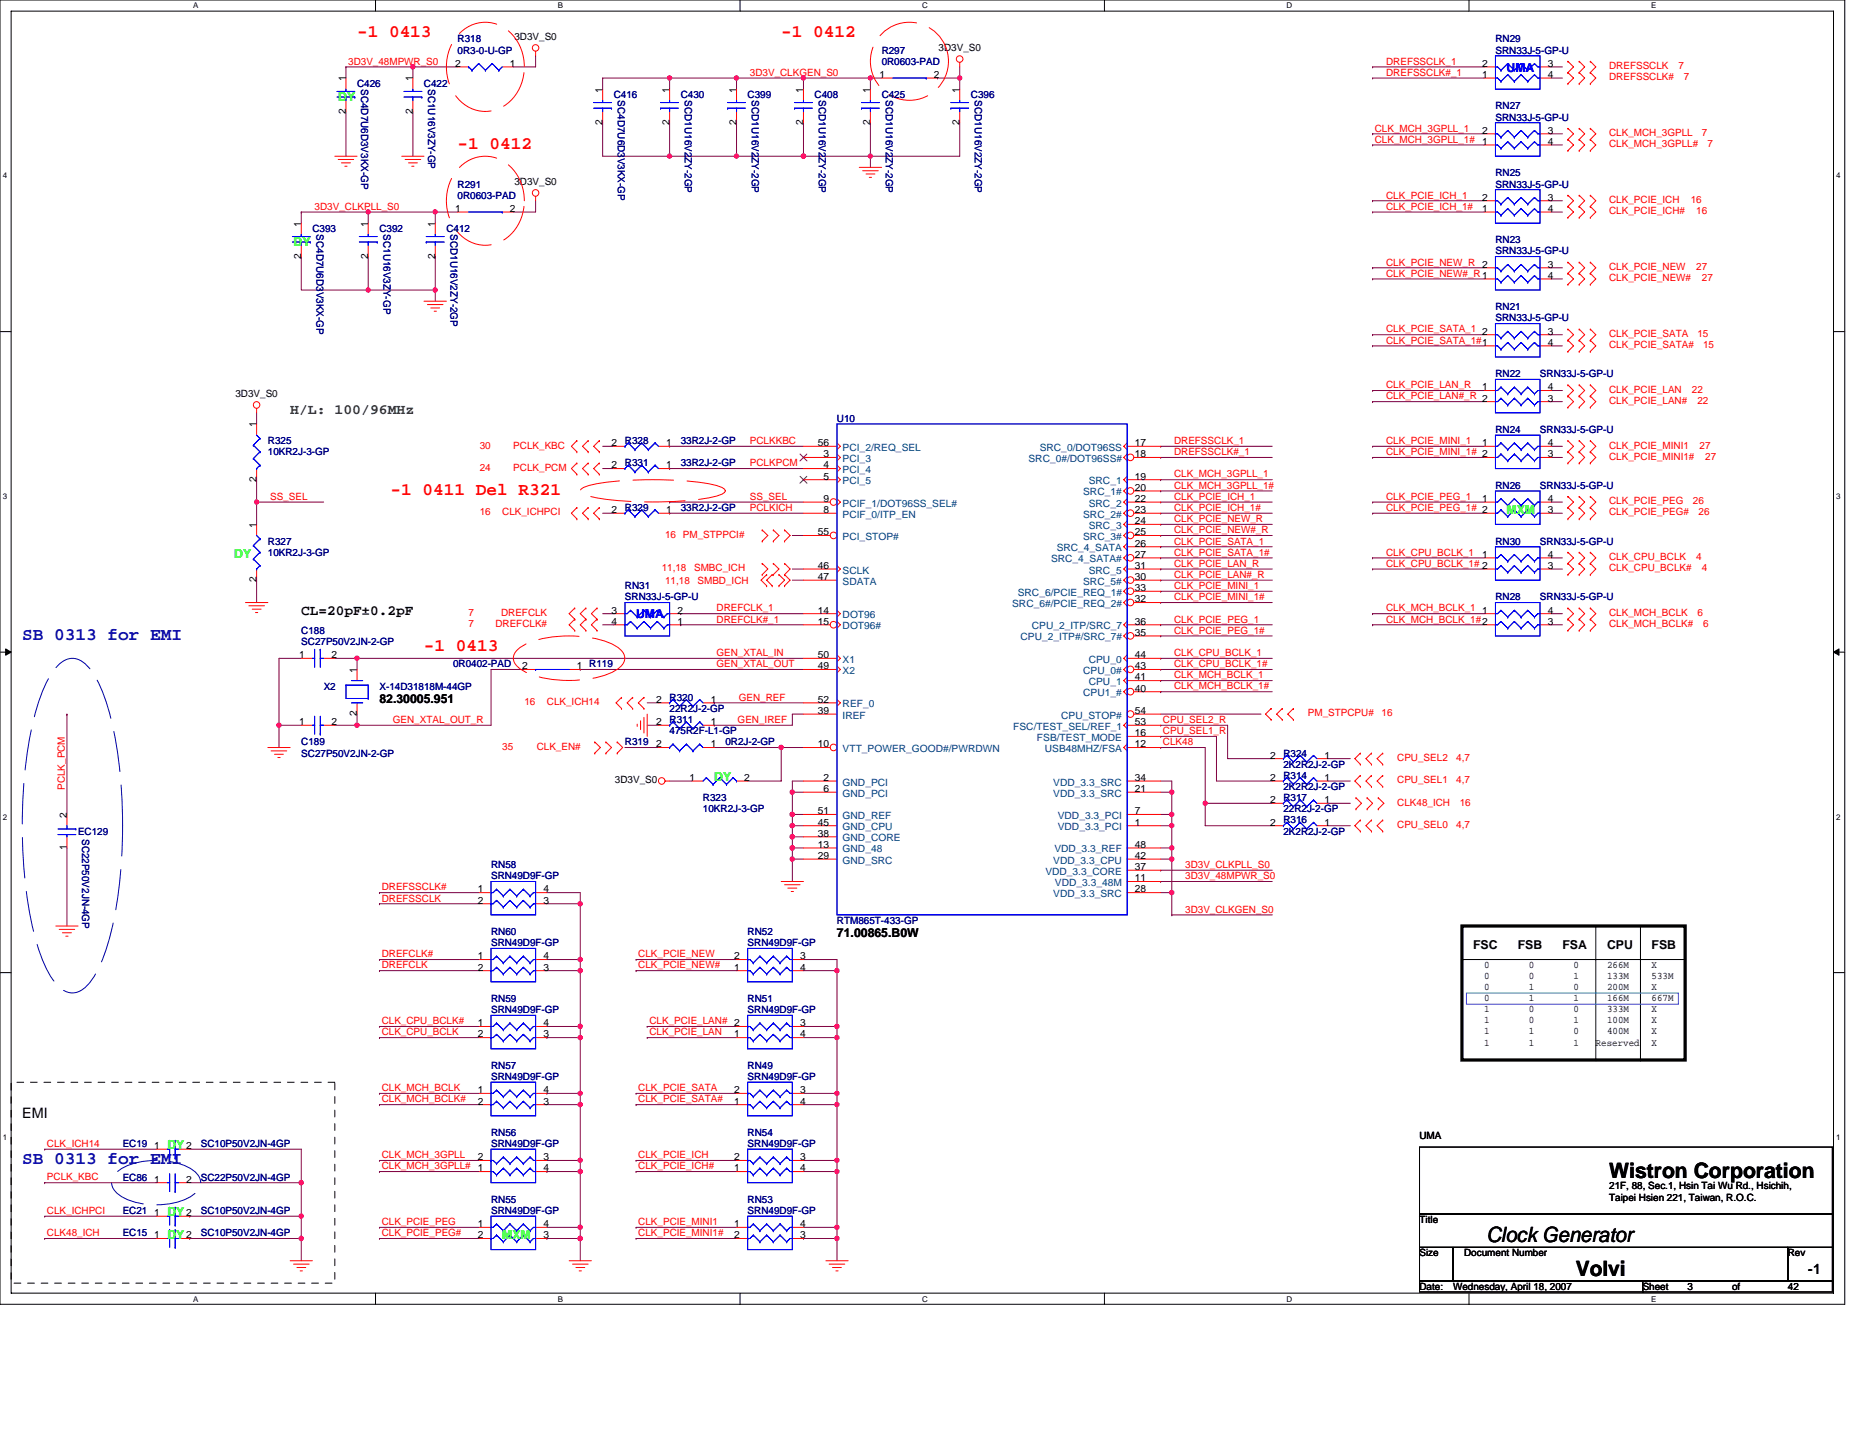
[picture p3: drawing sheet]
<svg xmlns="http://www.w3.org/2000/svg" width="279mm" height="216mm" viewBox="0 0 279 216" stroke-linecap="round" stroke-linejoin="round" font-family="sans-serif">
<defs><g id="words">
<g font-size="3.2">
<text x="241.7" y="177">Wistron Corporation</text>
<text x="223.3" y="186.6">Clock Generator</text>
<text x="236.7" y="191.7">Volvi</text>
</g>
<g font-size="2.7" fill="#f00">
<text x="53.6" y="5.6">-1 0413</text>
<text x="117.3" y="5.6">-1 0412</text>
<text x="68.7" y="22.4">-1 0412</text>
<text x="58.7" y="74.3">-1 0411 Del R321</text>
<text x="63.7" y="97.8">-1 0413</text>
</g>
<g font-size="2.7" fill="#0000a0">
<text x="3.3" y="96.1">SB 0313 for EMI</text>
<text x="3.3" y="174.9">SB 0313 for EMI</text>
</g>
<text font-size="2.2" fill="#008000" x="43.6" y="62.1">H/L: 100/96MHz</text>
<g font-size="2.2">
<text x="45.3" y="92.3">CL=20pF±0.2pF</text>
<text x="3.3" y="167.9">EMI</text>
<text x="271.6" y="191.4">-1</text>
</g>
<g font-size="1.8" fill="#00f">
<text x="226.3" y="10.8">UMA</text>
<text x="95.5" y="92.9">UMA</text>
</g>
<g font-size="1.8" fill="#0f0">
<text x="50.8" y="15.1">DY</text>
<text x="44.1" y="36.9">DY</text>
<text x="226.3" y="77.2">MXM</text>
<text x="35.2" y="83.9">DY</text>
<text x="107.3" y="117.4">DY</text>
<text x="25.1" y="172.7">DY</text>
<text x="25.1" y="182.8">DY</text>
<text x="25.1" y="186.1">DY</text>
<text x="75.4" y="186.1">MXM</text>
</g>
<g font-size="1.8">
<text x="57" y="105.6">82.30005.951</text>
<text x="125.7" y="140.8">71.00865.B0W</text>
<text x="221.3" y="142.5">FSC</text>
<text x="228" y="142.5">FSB</text>
<text x="234.7" y="142.5">FSA</text>
<text x="241.4" y="142.5">CPU</text>
<text x="248.1" y="142.5">FSB</text>
</g>
<g font-size="1.5" fill="#f00">
<text x="52.3" y="9.7">3D3V_48MPWR_S0</text>
<text x="112.6" y="11.4">3D3V_CLKGEN_S0</text>
<text x="208.2" y="11.4">DREFSSCLK#_1</text>
<text x="208.2" y="9.7">DREFSSCLK_1</text>
<text x="241.7" y="10.4">DREFSSCLK</text>
<text x="252.1" y="10.4">7</text>
<text x="241.7" y="12.1">DREFSSCLK#</text>
<text x="253" y="12.1">7</text>
<text x="206.5" y="21.4">CLK_MCH_3GPLL_1#</text>
<text x="206.5" y="19.8">CLK_MCH_3GPLL_1</text>
<text x="241.7" y="20.5">CLK_MCH_3GPLL</text>
<text x="241.7" y="22.1">CLK_MCH_3GPLL#</text>
<text x="255.6" y="20.5">7</text>
<text x="256.5" y="22.1">7</text>
<text x="208.2" y="29.8">CLK_PCIE_ICH_1</text>
<text x="47.3" y="31.5">3D3V_CLKPLL_S0</text>
<text x="208.2" y="31.5">CLK_PCIE_ICH_1#</text>
<text x="241.7" y="32.2">CLK_PCIE_ICH#</text>
<text x="241.7" y="30.5">CLK_PCIE_ICH</text>
<text x="254" y="30.5">16</text>
<text x="254.8" y="32.2">16</text>
<text x="208.2" y="39.9">CLK_PCIE_NEW_R 2</text>
<text x="208.2" y="41.6">CLK_PCIE_NEW#_R1</text>
<text x="241.7" y="40.6">CLK_PCIE_NEW</text>
<text x="254.8" y="40.6">27</text>
<text x="241.7" y="42.2">CLK_PCIE_NEW#</text>
<text x="255.6" y="42.2">27</text>
<text x="208.2" y="50">CLK_PCIE_SATA_1</text>
<text x="208.2" y="51.6">CLK_PCIE_SATA_1#1</text>
<text x="241.7" y="52.3">CLK_PCIE_SATA#</text>
<text x="241.7" y="50.6">CLK_PCIE_SATA</text>
<text x="255" y="50.6">15</text>
<text x="255.8" y="52.3">15</text>
<text x="208.2" y="58.3">CLK_PCIE_LAN_R</text>
<text x="241.7" y="59">CLK_PCIE_LAN</text>
<text x="254.1" y="59">22</text>
<text x="208.2" y="60">CLK_PCIE_LAN#_R 2</text>
<text x="241.7" y="60.7">CLK_PCIE_LAN#</text>
<text x="255" y="60.7">22</text>
<text x="72.1" y="70.8">24</text>
<text x="72.1" y="67.4">30</text>
<text x="77.1" y="70.8">PCLK_PCM</text>
<text x="77.1" y="67.4">PCLK_KBC</text>
<text x="112.6" y="70.1">PCLKPCM</text>
<text x="112.6" y="66.7">PCLKKBC</text>
<text x="176.4" y="68.4">DREFSSCLK#_1</text>
<text x="176.4" y="66.7">DREFSSCLK_1</text>
<text x="176.4" y="71.7">CLK_MCH_3GPLL_1</text>
<text x="208.2" y="66.7">CLK_PCIE_MINI_1</text>
<text x="208.2" y="68.4">CLK_PCIE_MINI_1# 2</text>
<text x="241.7" y="67.4">CLK_PCIE_MINI1</text>
<text x="241.7" y="69.1">CLK_PCIE_MINI1#</text>
<text x="255.3" y="67.4">27</text>
<text x="256.2" y="69.1">27</text>
<text x="40.6" y="75.1">SS_SEL</text>
<text x="72.1" y="77.4">16</text>
<text x="75.4" y="77.4">CLK_ICHPCI</text>
<text x="112.6" y="75.1">SS_SEL</text>
<text x="112.6" y="76.8">PCLKICH</text>
<text x="176.4" y="75.1">CLK_PCIE_ICH_1</text>
<text x="176.4" y="76.8">CLK_PCIE_ICH_1#</text>
<text x="176.4" y="73.4">CLK_MCH_3GPLL_1#</text>
<text x="208.2" y="76.8">CLK_PCIE_PEG_1# 2</text>
<text x="208.2" y="75.1">CLK_PCIE_PEG_1</text>
<text x="241.7" y="77.4">CLK_PCIE_PEG#</text>
<text x="241.7" y="75.8">CLK_PCIE_PEG</text>
<text x="254.3" y="75.8">26</text>
<text x="255.1" y="77.4">26</text>
<text x="99.9" y="80.8">16 PM_STPPCI#</text>
<text x="176.4" y="78.4">CLK_PCIE_NEW_R</text>
<text x="176.4" y="80.1">CLK_PCIE_NEW#_R</text>
<text x="176.4" y="81.8">CLK_PCIE_SATA_1</text>
<text x="176.4" y="83.5">CLK_PCIE_SATA_1#</text>
<text x="208.2" y="83.5">CLK_CPU_BCLK_1</text>
<text x="99.4" y="85.8">11,18</text>
<text x="99.9" y="87.7">11,18</text>
<text x="104.3" y="85.8">SMBC_ICH</text>
<text x="104.8" y="87.7">SMBD_ICH</text>
<text x="176.4" y="88.5">CLK_PCIE_MINI_1</text>
<text x="176.4" y="85.2">CLK_PCIE_LAN_R</text>
<text x="176.4" y="86.8">CLK_PCIE_LAN#_R</text>
<text x="208.2" y="85.2">CLK_CPU_BCLK_1# 2</text>
<text x="241.7" y="85.8">CLK_CPU_BCLK#</text>
<text x="241.7" y="84.2">CLK_CPU_BCLK</text>
<text x="254.8" y="84.2">4</text>
<text x="255.6" y="85.8">4</text>
<text x="70.4" y="92.5">7</text>
<text x="70.4" y="94.2">7</text>
<text x="74.4" y="94.2">DREFCLK#</text>
<text x="75.3" y="92.5">DREFCLK</text>
<text x="107.6" y="93.5">DREFCLK#_1</text>
<text x="107.6" y="91.9">DREFCLK_1</text>
<text x="176.4" y="90.2">CLK_PCIE_MINI_1#</text>
<text x="176.4" y="95.2">CLK_PCIE_PEG_1#</text>
<text x="176.4" y="93.5">CLK_PCIE_PEG_1</text>
<text x="208.2" y="93.5">CLK_MCH_BCLK_1#2</text>
<text x="208.2" y="91.9">CLK_MCH_BCLK_1</text>
<text x="241.7" y="94.2">CLK_MCH_BCLK#</text>
<text x="241.7" y="92.5">CLK_MCH_BCLK</text>
<text x="255" y="92.5">6</text>
<text x="255.8" y="94.2">6</text>
<text x="107.6" y="98.6">GEN_XTAL_IN</text>
<text x="107.6" y="100.2">GEN_XTAL_OUT</text>
<text x="176.4" y="101.9">CLK_MCH_BCLK_1</text>
<text x="176.4" y="100.2">CLK_CPU_BCLK_1#</text>
<text x="176.4" y="98.6">CLK_CPU_BCLK_1</text>
<text x="78.8" y="106">16</text>
<text x="82.1" y="106">CLK_ICH14</text>
<text x="111" y="105.3">GEN_REF</text>
<text x="176.4" y="103.6">CLK_MCH_BCLK_1#</text>
<text x="196.5" y="107.6">PM_STPCPU#</text>
<text x="207.5" y="107.6">16</text>
<text x="59" y="108.6">GEN_XTAL_OUT_R</text>
<text x="75.4" y="112.7">35</text>
<text x="80.6" y="112.7">CLK_EN#</text>
<text x="110.8" y="108.6">GEN_IREF</text>
<text x="174.7" y="112">CLK48</text>
<text x="174.7" y="110.3">CPU_SEL1_R</text>
<text x="174.7" y="108.6">CPU_SEL2_R</text>
<text x="9.7" y="118.7" transform="rotate(-90 9.7 118.7)">PCLK_PCM</text>
<text x="209.9" y="117.7">CPU_SEL1</text>
<text x="209.9" y="114.3">CPU_SEL2</text>
<text x="218.8" y="117.7">4,7</text>
<text x="218.8" y="114.3">4,7</text>
<text x="209.9" y="121.1">CLK48_ICH</text>
<text x="209.9" y="124.4">CPU_SEL0</text>
<text x="218.8" y="124.4">4,7</text>
<text x="219.3" y="121.1">16</text>
<text x="178" y="130.4">3D3V_CLKPLL_S0</text>
<text x="57.3" y="135.4">DREFSSCLK</text>
<text x="57.3" y="133.8">DREFSSCLK#</text>
<text x="178" y="137.1">3D3V_CLKGEN_S0</text>
<text x="178" y="132.1">3D3V_48MPWR_S0</text>
<text x="57.3" y="143.8">DREFCLK#</text>
<text x="95.9" y="143.8">CLK_PCIE_NEW</text>
<text x="57.3" y="145.5">DREFCLK</text>
<text x="95.9" y="145.5">CLK_PCIE_NEW#</text>
<text x="57.3" y="155.6">CLK_CPU_BCLK</text>
<text x="57.3" y="153.9">CLK_CPU_BCLK#</text>
<text x="97.6" y="153.9">CLK_PCIE_LAN# 2</text>
<text x="97.6" y="155.6">CLK_PCIE_LAN</text>
<text x="57.3" y="163.9">CLK_MCH_BCLK</text>
<text x="57.3" y="165.6">CLK_MCH_BCLK#</text>
<text x="95.9" y="165.6">CLK_PCIE_SATA#</text>
<text x="95.9" y="163.9">CLK_PCIE_SATA</text>
<text x="7" y="172.3">CLK_ICH14</text>
<text x="7" y="177.4">PCLK_KBC</text>
<text x="57.3" y="175.7">CLK_MCH_3GPLL# 1</text>
<text x="57.3" y="174">CLK_MCH_3GPLL</text>
<text x="95.9" y="174">CLK_PCIE_ICH</text>
<text x="95.9" y="175.7">CLK_PCIE_ICH#</text>
<text x="7" y="185.7">CLK48_ICH</text>
<text x="7" y="182.4">CLK_ICHPCI</text>
<text x="57.3" y="184.1">CLK_PCIE_PEG</text>
<text x="57.3" y="185.7">CLK_PCIE_PEG#</text>
<text x="95.9" y="185.7">CLK_PCIE_MINI1#</text>
<text x="95.9" y="184.1">CLK_PCIE_MINI1</text>
</g>
<g font-size="1.5">
<text x="68.4" y="10">2</text>
<text x="76.6" y="10">1</text>
<text x="77.3" y="6.1">3D3V_S0</text>
<text x="132.1" y="11.7">1</text>
<text x="140.3" y="11.7">2</text>
<text x="141" y="7.7">3D3V_S0</text>
<text x="222.6" y="11.7">1</text>
<text x="222.6" y="10">2</text>
<text x="232.5" y="10">3</text>
<text x="232.5" y="11.7">4</text>
<text x="51.9" y="17.1" transform="rotate(-90 51.9 17.1)">2</text>
<text x="51.9" y="12.2" transform="rotate(-90 51.9 12.2)">1</text>
<text x="62" y="17.1" transform="rotate(-90 62 17.1)">2</text>
<text x="62" y="12.2" transform="rotate(-90 62 12.2)">1</text>
<text x="90.5" y="13.9" transform="rotate(-90 90.5 13.9)">1</text>
<text x="100.6" y="13.9" transform="rotate(-90 100.6 13.9)">1</text>
<text x="110.6" y="13.9" transform="rotate(-90 110.6 13.9)">1</text>
<text x="120.7" y="13.9" transform="rotate(-90 120.7 13.9)">1</text>
<text x="130.7" y="13.9" transform="rotate(-90 130.7 13.9)">1</text>
<text x="144.1" y="13.9" transform="rotate(-90 144.1 13.9)">1</text>
<text x="90.5" y="18.8" transform="rotate(-90 90.5 18.8)">2</text>
<text x="100.6" y="18.8" transform="rotate(-90 100.6 18.8)">2</text>
<text x="110.6" y="18.8" transform="rotate(-90 110.6 18.8)">2</text>
<text x="120.7" y="18.8" transform="rotate(-90 120.7 18.8)">2</text>
<text x="130.7" y="18.8" transform="rotate(-90 130.7 18.8)">2</text>
<text x="144.1" y="18.8" transform="rotate(-90 144.1 18.8)">2</text>
<text x="222.6" y="21.8">1</text>
<text x="222.6" y="20.1">2</text>
<text x="232.5" y="20.1">3</text>
<text x="232.5" y="21.8">4</text>
<text x="77.3" y="27.8">3D3V_S0</text>
<text x="45.2" y="34" transform="rotate(-90 45.2 34)">1</text>
<text x="55.3" y="34" transform="rotate(-90 55.3 34)">1</text>
<text x="65.4" y="34" transform="rotate(-90 65.4 34)">1</text>
<text x="68.4" y="31.8">1</text>
<text x="76.6" y="31.8">2</text>
<text x="222.6" y="31.8">1</text>
<text x="222.6" y="30.1">2</text>
<text x="232.5" y="30.1">3</text>
<text x="232.5" y="31.8">4</text>
<text x="45.2" y="38.9" transform="rotate(-90 45.2 38.9)">2</text>
<text x="55.3" y="38.9" transform="rotate(-90 55.3 38.9)">2</text>
<text x="65.4" y="38.9" transform="rotate(-90 65.4 38.9)">2</text>
<text x="232.5" y="40.2">3</text>
<text x="232.5" y="41.9">4</text>
<text x="222.6" y="50.3">2</text>
<text x="232.5" y="50.3">3</text>
<text x="232.5" y="51.9">4</text>
<text x="35.4" y="59.7">3D3V_S0</text>
<text x="222.6" y="58.7">1</text>
<text x="232.5" y="58.7">4</text>
<text x="38.5" y="64.2" transform="rotate(-90 38.5 64.2)">1</text>
<text x="232.5" y="60.3">3</text>
<text x="91.9" y="67">2</text>
<text x="91.9" y="70.4">2</text>
<text x="100.1" y="67">1</text>
<text x="100.1" y="70.4">1</text>
<text x="122.9" y="67">56</text>
<text x="123.7" y="68.7">3</text>
<text x="123.7" y="70.4">4</text>
<text x="170.5" y="68.7">18</text>
<text x="170.5" y="67">17</text>
<text x="222.6" y="67">1</text>
<text x="232.5" y="68.7">3</text>
<text x="232.5" y="67">4</text>
<text x="38.5" y="72.4" transform="rotate(-90 38.5 72.4)">2</text>
<text x="91.9" y="77.1">2</text>
<text x="100.1" y="77.1">1</text>
<text x="123.7" y="72.1">5</text>
<text x="123.7" y="77.1">8</text>
<text x="123.7" y="75.4">9</text>
<text x="170.5" y="72.1">19</text>
<text x="170.5" y="75.4">22</text>
<text x="170.5" y="73.7">20</text>
<text x="170.5" y="77.1">23</text>
<text x="222.6" y="75.4">1</text>
<text x="232.5" y="77.1">3</text>
<text x="232.5" y="75.4">4</text>
<text x="38.5" y="79.3" transform="rotate(-90 38.5 79.3)">1</text>
<text x="122.9" y="80.4">55</text>
<text x="170.5" y="78.8">24</text>
<text x="170.5" y="80.4">25</text>
<text x="170.5" y="82.1">26</text>
<text x="170.5" y="83.8">27</text>
<text x="222.6" y="83.8">1</text>
<text x="232.5" y="83.8">4</text>
<text x="38.5" y="87.5" transform="rotate(-90 38.5 87.5)">2</text>
<text x="122.9" y="87.1">47</text>
<text x="122.9" y="85.5">46</text>
<text x="170.5" y="88.8">33</text>
<text x="170.5" y="85.5">31</text>
<text x="170.5" y="87.1">30</text>
<text x="232.5" y="85.5">3</text>
<text x="91.9" y="92.2">3</text>
<text x="91.9" y="93.9">4</text>
<text x="101.7" y="93.9">1</text>
<text x="101.7" y="92.2">2</text>
<text x="122.9" y="92.2">14</text>
<text x="122.9" y="93.9">15</text>
<text x="170.5" y="95.5">35</text>
<text x="170.5" y="90.5">32</text>
<text x="170.5" y="93.9">36</text>
<text x="222.6" y="92.2">1</text>
<text x="232.5" y="93.9">3</text>
<text x="232.5" y="92.2">4</text>
<text x="44.9" y="98.9">1</text>
<text x="49.8" y="98.9">2</text>
<text x="53.6" y="101.1" transform="rotate(-90 53.6 101.1)">1</text>
<text x="78.4" y="100.6">2</text>
<text x="86.7" y="100.6">1 R119</text>
<text x="122.9" y="98.9">50</text>
<text x="122.9" y="100.6">49</text>
<text x="170.5" y="98.9">44</text>
<text x="170.5" y="100.6">43</text>
<text x="53.6" y="107.6" transform="rotate(-90 53.6 107.6)">2</text>
<text x="98.6" y="105.6">2</text>
<text x="106.8" y="105.6">1</text>
<text x="122.9" y="105.6">52</text>
<text x="122.9" y="107.3">39</text>
<text x="170.5" y="102.2">41</text>
<text x="170.5" y="103.9">40</text>
<text x="170.5" y="107.3">54</text>
<text x="44.9" y="108.9">1</text>
<text x="49.8" y="108.9">2</text>
<text x="98.6" y="112.3">2</text>
<text x="98.6" y="108.9">2</text>
<text x="106.8" y="112.3">1</text>
<text x="106.8" y="108.9">1</text>
<text x="122.9" y="112.3">10</text>
<text x="170.5" y="108.9">53</text>
<text x="170.5" y="112.3">12</text>
<text x="170.5" y="110.6">16</text>
<text x="190.8" y="114">2</text>
<text x="199" y="114">1</text>
<text x="92.4" y="117.7">3D3V_S0</text>
<text x="103.6" y="117.3">1</text>
<text x="111.8" y="117.3">2</text>
<text x="123.7" y="117.3">2</text>
<text x="123.7" y="119">6</text>
<text x="170.5" y="119">21</text>
<text x="170.5" y="117.3">34</text>
<text x="190.8" y="117.3">2</text>
<text x="199" y="117.3">1</text>
<text x="10" y="122.9" transform="rotate(-90 10 122.9)">2</text>
<text x="122.9" y="122.3">51</text>
<text x="122.9" y="124">45</text>
<text x="122.9" y="125.7">38</text>
<text x="170.5" y="124">1</text>
<text x="170.5" y="122.3">7</text>
<text x="190.8" y="124">2</text>
<text x="190.8" y="120.7">2</text>
<text x="199" y="124">1</text>
<text x="199" y="120.7">1</text>
<text x="10" y="127.7" transform="rotate(-90 10 127.7)">1</text>
<text x="122.9" y="127.4">13</text>
<text x="122.9" y="129.1">29</text>
<text x="170.5" y="127.4">48</text>
<text x="170.5" y="129.1">42</text>
<text x="170.5" y="130.7">37</text>
<text x="71.8" y="134.1">1</text>
<text x="71.8" y="135.8">2</text>
<text x="81.6" y="135.8">3</text>
<text x="81.6" y="134.1">4</text>
<text x="170.5" y="132.4">11</text>
<text x="170.5" y="134.1">28</text>
<text x="71.8" y="144.1">1</text>
<text x="71.8" y="145.8">2</text>
<text x="81.6" y="145.8">3</text>
<text x="81.6" y="144.1">4</text>
<text x="110.3" y="145.8">1</text>
<text x="110.3" y="144.1">2</text>
<text x="120.2" y="144.1">3</text>
<text x="120.2" y="145.8">4</text>
<text x="222.9" y="148.7">0</text>
<text x="222.9" y="145.4">0</text>
<text x="222.9" y="147">0</text>
<text x="229.7" y="145.4">0</text>
<text x="229.7" y="148.7">1</text>
<text x="229.7" y="147">0</text>
<text x="236.4" y="147">1</text>
<text x="236.4" y="148.7">0</text>
<text x="236.4" y="145.4">0</text>
<text x="241.4" y="147">133M</text>
<text x="241.4" y="145.4">266M</text>
<text x="241.4" y="148.7">200M</text>
<text x="248.1" y="148.7">X</text>
<text x="248.1" y="145.4">X</text>
<text x="248.1" y="147">533M</text>
<text x="71.8" y="154.2">1</text>
<text x="71.8" y="155.9">2</text>
<text x="81.6" y="155.9">3</text>
<text x="81.6" y="154.2">4</text>
<text x="110.3" y="155.9">1</text>
<text x="120.2" y="154.2">3</text>
<text x="120.2" y="155.9">4</text>
<text x="222.9" y="152.1">1</text>
<text x="222.9" y="155.4">1</text>
<text x="222.9" y="150.4">0</text>
<text x="222.9" y="153.8">1</text>
<text x="229.7" y="152.1">0</text>
<text x="229.7" y="150.4">1</text>
<text x="229.7" y="155.4">1</text>
<text x="229.7" y="153.8">0</text>
<text x="236.4" y="155.4">0</text>
<text x="236.4" y="152.1">0</text>
<text x="236.4" y="153.8">1</text>
<text x="236.4" y="150.4">1</text>
<text x="241.4" y="152.1">333M</text>
<text x="241.4" y="155.4">400M</text>
<text x="241.4" y="150.4">166M</text>
<text x="241.4" y="153.8">100M</text>
<text x="248.1" y="150.4">667M</text>
<text x="248.1" y="153.8">X</text>
<text x="248.1" y="152.1">X</text>
<text x="248.1" y="155.4">X</text>
<text x="222.9" y="157.1">1</text>
<text x="229.7" y="157.1">1</text>
<text x="236.4" y="157.1">1</text>
<text x="239.7" y="157.1">Reserved</text>
<text x="248.1" y="157.1">X</text>
<text x="71.8" y="164.3">1</text>
<text x="71.8" y="165.9">2</text>
<text x="81.6" y="165.9">3</text>
<text x="81.6" y="164.3">4</text>
<text x="110.3" y="165.9">1</text>
<text x="110.3" y="164.3">2</text>
<text x="120.2" y="164.3">3</text>
<text x="120.2" y="165.9">4</text>
<text x="23.1" y="172.6">1</text>
<text x="28" y="172.6">2</text>
<text x="213.2" y="171.2">UMA</text>
<text x="23.1" y="177.7">1</text>
<text x="28" y="177.7">2</text>
<text x="71.8" y="174.3">2</text>
<text x="81.6" y="174.3">3</text>
<text x="81.6" y="176">4</text>
<text x="110.3" y="176">1</text>
<text x="110.3" y="174.3">2</text>
<text x="120.2" y="174.3">3</text>
<text x="120.2" y="176">4</text>
<text x="241.7" y="178.7">21F, 88, Sec.1, Hsin Tai Wu Rd., Hsichih,</text>
<text x="23.1" y="182.7">1</text>
<text x="28" y="182.7">2</text>
<text x="71.8" y="184.4">1</text>
<text x="81.6" y="184.4">4</text>
<text x="110.3" y="184.4">1</text>
<text x="120.2" y="184.4">4</text>
<text x="213.2" y="183.7">Title</text>
<text x="241.7" y="180.4">Taipei Hsien 221, Taiwan, R.O.C.</text>
<text x="23.1" y="186.1">1</text>
<text x="28" y="186.1">2</text>
<text x="71.8" y="186.1">2</text>
<text x="81.6" y="186.1">3</text>
<text x="110.3" y="186.1">2</text>
<text x="120.2" y="186.1">3</text>
<text x="213.2" y="188.8">Size</text>
<text x="219.9" y="188.8">Document Number</text>
<text x="268.6" y="188.8">Rev</text>
<text x="213.2" y="193.8">Date:</text>
<text x="218.3" y="193.8">Wednesday, April 18, 2007</text>
<text x="246.8" y="193.8">Sheet</text>
<text x="253.5" y="193.8">3</text>
<text x="260.2" y="193.8">of</text>
<text x="268.6" y="193.8">42</text>
</g>
<g font-size="1.5" fill="#000080">
<text x="68.7" y="6.4">R318</text>
<text x="68.7" y="8.1">0R3-0-U-GP</text>
<text x="132.4" y="8.1">R297</text>
<text x="132.4" y="9.7">0R0603-PAD</text>
<text x="224.6" y="6.4">RN29</text>
<text x="224.6" y="8.1">SRN33J-5-GP-U</text>
<text x="53.6" y="13.1">C426</text>
<text x="54.3" y="13.4" transform="rotate(90 54.3 13.4)">SC4D7U6D3V3KX-GP</text>
<text x="63.7" y="13.1">C422</text>
<text x="64.3" y="13.4" transform="rotate(90 64.3 13.4)">SC1U16V3ZY-GP</text>
<text x="92.2" y="14.8">C416</text>
<text x="92.8" y="15.1" transform="rotate(90 92.8 15.1)">SC4D7U6D3V3KX-GP</text>
<text x="102.3" y="14.8">C430</text>
<text x="102.9" y="15.1" transform="rotate(90 102.9 15.1)">SCD1U16V2ZY-2GP</text>
<text x="112.3" y="14.8">C399</text>
<text x="112.9" y="15.1" transform="rotate(90 112.9 15.1)">SCD1U16V2ZY-2GP</text>
<text x="122.4" y="14.8">C408</text>
<text x="123" y="15.1" transform="rotate(90 123 15.1)">SCD1U16V2ZY-2GP</text>
<text x="132.4" y="14.8">C425</text>
<text x="133.1" y="15.1" transform="rotate(90 133.1 15.1)">SCD1U16V2ZY-2GP</text>
<text x="145.8" y="14.8">C396</text>
<text x="146.5" y="15.1" transform="rotate(90 146.5 15.1)">SCD1U16V2ZY-2GP</text>
<text x="224.6" y="16.4">RN27</text>
<text x="224.6" y="18.1">SRN33J-5-GP-U</text>
<text x="68.7" y="28.2">R291</text>
<text x="68.7" y="29.8">0R0603-PAD</text>
<text x="224.6" y="26.5">RN25</text>
<text x="224.6" y="28.2">SRN33J-5-GP-U</text>
<text x="46.9" y="34.9">C393</text>
<text x="47.5" y="35.2" transform="rotate(90 47.5 35.2)">SC4D7U6D3V3KX-GP</text>
<text x="57" y="34.9">C392</text>
<text x="57.6" y="35.2" transform="rotate(90 57.6 35.2)">SC1U16V3ZY-GP</text>
<text x="67.1" y="34.9">C412</text>
<text x="67.7" y="35.2" transform="rotate(90 67.7 35.2)">SCD1U16V2ZY-2GP</text>
<text x="224.6" y="36.6">RN23</text>
<text x="224.6" y="38.2">SRN33J-5-GP-U</text>
<text x="224.6" y="46.6">RN21</text>
<text x="224.6" y="48.3">SRN33J-5-GP-U</text>
<text x="224.6" y="56.7">RN22</text>
<text x="231.3" y="56.7">SRN33J-5-GP-U</text>
<text x="125.7" y="63.4">U10</text>
<text x="224.6" y="65">RN24</text>
<text x="231.3" y="65">SRN33J-5-GP-U</text>
<text x="40.2" y="66.7">R325</text>
<text x="40.2" y="68.4">10KR2J-3-GP</text>
<text x="93.9" y="66.7">R328</text>
<text x="93.9" y="70.1">R331</text>
<text x="102.3" y="66.7">33R2J-2-GP</text>
<text x="102.3" y="70.1">33R2J-2-GP</text>
<text x="93.9" y="76.8">R329</text>
<text x="102.3" y="76.8">33R2J-2-GP</text>
<text x="224.6" y="73.4">RN26</text>
<text x="231.3" y="73.4">SRN33J-5-GP-U</text>
<text x="40.2" y="81.8">R327</text>
<text x="40.2" y="83.5">10KR2J-3-GP</text>
<text x="224.6" y="81.8">RN30</text>
<text x="231.3" y="81.8">SRN33J-5-GP-U</text>
<text x="93.9" y="88.5">RN31</text>
<text x="45.3" y="95.2">C188</text>
<text x="93.9" y="90.2">SRN33J-5-GP-U</text>
<text x="224.6" y="90.2">RN28</text>
<text x="231.3" y="90.2">SRN33J-5-GP-U</text>
<text x="45.3" y="96.9">SC27P50V2JN-2-GP</text>
<text x="68.1" y="100.3">0R0402-PAD</text>
<text x="48.6" y="103.6">X2</text>
<text x="57" y="103.6">X-14D31818M-44GP</text>
<text x="100.6" y="105.3">R320</text>
<text x="100.6" y="107">22R2J-2-GP</text>
<text x="45.3" y="112">C189</text>
<text x="45.3" y="113.7">SC27P50V2JN-2-GP</text>
<text x="93.9" y="112">R319</text>
<text x="100.6" y="108.6">R311</text>
<text x="100.6" y="110.3">475R2F-L1-GP</text>
<text x="109" y="112">0R2J-2-GP</text>
<text x="192.8" y="113.7">R324</text>
<text x="192.8" y="117">R314</text>
<text x="192.8" y="118.7">2K2R2J-2-GP</text>
<text x="192.8" y="115.3">2K2R2J-2-GP</text>
<text x="11.7" y="125.4">EC129</text>
<text x="105.6" y="120.4">R323</text>
<text x="105.6" y="122">10KR2J-3-GP</text>
<text x="192.8" y="123.7">R316</text>
<text x="192.8" y="125.4">2K2R2J-2-GP</text>
<text x="192.8" y="120.4">R317</text>
<text x="192.8" y="122">22R2J-2-GP</text>
<text x="12.3" y="126.1" transform="rotate(90 12.3 126.1)">SC22P50V2JN-4GP</text>
<text x="73.8" y="130.4">RN58</text>
<text x="73.8" y="132.1">SRN49D9F-GP</text>
<text x="73.8" y="140.5">RN60</text>
<text x="73.8" y="142.2">SRN49D9F-GP</text>
<text x="112.3" y="140.5">RN52</text>
<text x="112.3" y="142.2">SRN49D9F-GP</text>
<text x="125.7" y="138.8">RTM865T-433-GP</text>
<text x="73.8" y="150.6">RN59</text>
<text x="73.8" y="152.2">SRN49D9F-GP</text>
<text x="112.3" y="150.6">RN51</text>
<text x="112.3" y="152.2">SRN49D9F-GP</text>
<text x="73.8" y="160.6">RN57</text>
<text x="112.3" y="160.6">RN49</text>
<text x="73.8" y="162.3">SRN49D9F-GP</text>
<text x="112.3" y="162.3">SRN49D9F-GP</text>
<text x="18.4" y="172.3">EC19</text>
<text x="30.2" y="172.3">SC10P50V2JN-4GP</text>
<text x="73.8" y="170.7">RN56</text>
<text x="73.8" y="172.3">SRN49D9F-GP</text>
<text x="112.3" y="170.7">RN54</text>
<text x="112.3" y="172.3">SRN49D9F-GP</text>
<text x="18.4" y="177.4">EC86</text>
<text x="30.2" y="177.4">SC22P50V2JN-4GP</text>
<text x="18.4" y="185.8">EC15</text>
<text x="18.4" y="182.4">EC21</text>
<text x="30.2" y="185.8">SC10P50V2JN-4GP</text>
<text x="30.2" y="182.4">SC10P50V2JN-4GP</text>
<text x="73.8" y="180.7">RN55</text>
<text x="73.8" y="182.4">SRN49D9F-GP</text>
<text x="112.3" y="180.7">RN53</text>
<text x="112.3" y="182.4">SRN49D9F-GP</text>
</g>
<g font-size="1.5" fill="#004080">
<text x="126.6" y="69.4">PCI_3</text>
<text x="126.6" y="71.1">PCI_4</text>
<text x="126.6" y="67.7">PCI_2/REQ_SEL</text>
<text x="154.5" y="69.4">SRC_0#/DOT96SS#</text>
<text x="156.2" y="67.7">SRC_0/DOT96SS</text>
<text x="126.6" y="72.7">PCI_5</text>
<text x="126.6" y="77.8">PCIF_0/ITP_EN</text>
<text x="126.6" y="76.1">PCIF_1/DOT96SS_SEL#</text>
<text x="162.7" y="74.4">SRC_1#</text>
<text x="162.7" y="77.8">SRC_2#</text>
<text x="163.6" y="72.7">SRC_1</text>
<text x="163.6" y="76.1">SRC_2</text>
<text x="126.6" y="81.1">PCI_STOP#</text>
<text x="158.7" y="82.8">SRC_4_SATA</text>
<text x="162.7" y="81.1">SRC_3#</text>
<text x="163.6" y="79.5">SRC_3</text>
<text x="126.6" y="87.8">SDATA</text>
<text x="126.6" y="86.2">SCLK</text>
<text x="152.9" y="89.5">SRC_6/PCIE_REQ_1#</text>
<text x="157.9" y="84.5">SRC_4_SATA#</text>
<text x="162.7" y="87.8">SRC_5#</text>
<text x="163.6" y="86.2">SRC_5</text>
<text x="126.6" y="92.9">DOT96</text>
<text x="126.6" y="94.6">DOT96#</text>
<text x="152" y="91.2">SRC_6#/PCIE_REQ_2#</text>
<text x="155" y="94.6">CPU_2_ITP/SRC_7</text>
<text x="126.6" y="99.6">X1</text>
<text x="126.6" y="101.3">X2</text>
<text x="153.3" y="96.2">CPU_2_ITP#/SRC_7#</text>
<text x="162.7" y="101.3">CPU_0#</text>
<text x="163.6" y="99.6">CPU_0</text>
<text x="126.6" y="106.3">REF_0</text>
<text x="126.6" y="108">IREF</text>
<text x="159.4" y="108">CPU_STOP#</text>
<text x="162.7" y="104.6">CPU1_#</text>
<text x="163.6" y="102.9">CPU_1</text>
<text x="126.6" y="113">VTT_POWER_GOOD#/PWRDWN</text>
<text x="152.2" y="109.6">FSC/TEST_SEL/REF_1</text>
<text x="155.8" y="111.3">FSB/TEST_MODE</text>
<text x="157" y="113">USB48MHZ/FSA</text>
<text x="126.6" y="118">GND_PCI</text>
<text x="126.6" y="119.7">GND_PCI</text>
<text x="158.2" y="119.7">VDD_3.3_SRC</text>
<text x="158.2" y="118">VDD_3.3_SRC</text>
<text x="126.6" y="123">GND_REF</text>
<text x="126.6" y="124.7">GND_CPU</text>
<text x="158.9" y="124.7">VDD_3.3_PCI</text>
<text x="158.9" y="123">VDD_3.3_PCI</text>
<text x="126.6" y="128.1">GND_48</text>
<text x="126.6" y="126.4">GND_CORE</text>
<text x="126.6" y="129.8">GND_SRC</text>
<text x="157" y="131.4">VDD_3.3_CORE</text>
<text x="158.2" y="129.8">VDD_3.3_CPU</text>
<text x="158.4" y="128.1">VDD_3.3_REF</text>
<text x="158.2" y="134.8">VDD_3.3_SRC</text>
<text x="158.5" y="133.1">VDD_3.3_48M</text>
</g>
<g font-size="1.2">
<text x="29" y="1.3">A</text>
<text x="83.8" y="1.3">B</text>
<text x="138.5" y="1.3">C</text>
<text x="193.3" y="1.3">D</text>
<text x="248" y="1.3">E</text>
<text x=".4" y="26.8">4</text>
<text x="275.8" y="26.8">4</text>
<text x=".4" y="75">3</text>
<text x="275.8" y="75">3</text>
<text x=".4" y="123.1">2</text>
<text x="275.8" y="123.1">2</text>
<text x=".4" y="171.3">1</text>
<text x="275.8" y="171.3">1</text>
<text x="29" y="195.6">A</text>
<text x="83.8" y="195.6">B</text>
<text x="138.5" y="195.6">C</text>
<text x="193.3" y="195.6">D</text>
<text x="248" y="195.6">E</text>
</g>
</g></defs>
<path d="M0 0h277.1v196h-277.1zM1.7 1.7h273.7v192.6h-273.7z" fill="none" stroke="#000" stroke-width=".15"/>
<g fill="#fff">
<path d="M29 .2h.8v1.3h-.8z"/>
<path d="M29 194.5h.8v1.3h-.8z"/>
</g>
<path d="M56.4 0v1.7M56.4 194.3v1.7" fill="none" stroke="#000" stroke-width=".15"/>
<g fill="#fff">
<path d="M83.8 .2h.8v1.3h-.8z"/>
<path d="M83.8 194.5h.8v1.3h-.8z"/>
</g>
<path d="M111.2 0v1.7M111.2 194.3v1.7" fill="none" stroke="#000" stroke-width=".15"/>
<g fill="#fff">
<path d="M138.5 .2h.9v1.3h-.9z"/>
<path d="M138.5 194.5h.9v1.3h-.9z"/>
</g>
<path d="M165.9 0v1.7M165.9 194.3v1.7" fill="none" stroke="#000" stroke-width=".15"/>
<g fill="#fff">
<path d="M193.3 .2h.8v1.3h-.8z"/>
<path d="M193.3 194.5h.8v1.3h-.8z"/>
</g>
<path d="M220.7 0v1.7M220.7 194.3v1.7" fill="none" stroke="#000" stroke-width=".15"/>
<g fill="#fff">
<path d="M248 .2h.8v1.3h-.8z"/>
<path d="M248 194.5h.8v1.3h-.8z"/>
<path d="M.4 25.7h.7v1.4h-.7z"/>
<path d="M275.8 25.7h.7v1.4h-.7z"/>
<path d="M.4 73.9h.7v1.3h-.7z"/>
<path d="M275.8 73.9h.7v1.3h-.7z"/>
</g>
<path d="M0 49.8h1.7M275.4 49.8h1.7" fill="none" stroke="#000" stroke-width=".15"/>
<g fill="#fff">
<path d="M.4 122h.7v1.4h-.7z"/>
<path d="M275.8 122h.7v1.4h-.7z"/>
</g>
<path d="M0 98h1.7M275.4 98h1.7" fill="none" stroke="#000" stroke-width=".15"/>
<path d="M.8 97.5l.9 .5-.9 .4zM275.4 98l.8-.5v.9z" fill="#000" stroke="#000" stroke-width=".15"/>
<g fill="#fff">
<path d="M.4 170.2h.7v1.3h-.7z"/>
<path d="M275.8 170.2h.7v1.3h-.7z"/>
</g>
<g fill="none" stroke="#000" stroke-width=".15">
<path d="M239.7 139.1v20.2M246.4 139.1v20.2M0 146.1h1.7M219.6 144.2h33.5M239.7 159.3h.1M246.4 159.3h.1M253.1 144.2h.1M275.4 146.1h1.7M213.2 172.3h62.1v10.1h-62.1zM213.2 187.4h5.1v5h-5.1zM213.2 182.4h62.1v5h-62.1zM213.2 192.4h33.6v1.7h-33.6z"/>
<path d="M218.3 187.4h50.3v5h-50.3zM246.8 192.4h28.5v1.7h-28.5zM268.6 187.4h6.7v5h-6.7z"/>
</g>
<g fill="none" stroke="#800040" stroke-width=".15">
<path d="M52 10.1h.1M52 16.8v6.7M52 10.1v1.6M52 10.1h10M62 16.8v6.7M62 10.1v1.6M62 10.1h6.7M80.5 8.4v1.7h-3.4M90.5 18.4v5.1h10.1M100.6 11.7h-10.1v1.7M100.6 18.4v5.1M100.6 11.7v1.7"/>
<path d="M100.6 11.7h.1M100.6 11.7h30.1M110.6 18.4v5.1M110.6 11.7v1.7M110.6 11.7h.1M120.7 11.7v1.7M120.7 11.7h.1M120.7 18.4v5.1M130.7 11.7v1.7M130.7 11.7h1.7M130.7 18.4v5.1M140.8 11.7h.1"/>
<path d="M140.8 11.7h3.4M144.2 11.7v1.7M144.2 18.4v5.1h-43.6M144.2 10.1v1.6M206.2 11.7h.1M206.2 10.1h.1M206.2 11.7h16.7M206.2 10.1h16.7M233 11.7h1.7M233 10.1h1.7M45.3 38.5v5.1h10M45.3 31.9h.1"/>
<path d="M45.3 31.9v1.6M45.3 31.9h20.1M55.3 31.9h.1M55.3 31.9v1.6M55.3 38.5v5.1M65.4 31.9v1.6M65.4 38.5h.1M65.4 31.9h3.3M65.4 38.5v5.1M80.5 30.2v1.7h-3.4M100.6 23.5h.1M110.6 23.5h.1"/>
<path d="M120.7 23.5h.1M130.7 23.5h.1M130.7 23.5v1.6M206.2 30.2h.1M206.2 31.9h.1M206.2 21.8h.1M206.2 20.1h.1M206.2 31.9h16.7M206.2 30.2h16.7M206.2 21.8h16.7M206.2 20.1h16.7M233 21.8h1.7"/>
<path d="M233 20.1h1.7M233 30.2h1.7M233 31.9h1.7M55.3 43.6h.1M55.3 43.6h10.1M65.4 43.6v1.7M206.2 58.7h.1M206.2 40.2h.1M206.2 41.9h.1M206.2 50.3h.1M206.2 52h.1M206.2 58.7h16.7"/>
<path d="M206.2 40.2h16.7M206.2 41.9h16.7M206.2 50.3h16.7M206.2 52h16.7M233 58.7h1.7M233 50.3h1.7M233 52h1.7M233 40.2h1.7M233 41.9h1.7M38.5 72.1v3.3M38.5 62v1.7M38.5 75.4h.1"/>
<path d="M38.5 75.4h10.1M38.5 75.4v3.4M90.5 70.4h1.7M90.5 77.1h1.7M90.5 67.1h1.7M100.6 75.4h.1M100.6 70.4h.1M100.6 77.1h.1M100.6 67.1h.1M100.6 67.1h20.1M100.6 75.4h20.1M100.6 77.1h20.1"/>
<path d="M100.6 70.4h20.1M174.3 68.7h.1M174.3 67.1h.1M174.3 75.4h.1M174.3 77.1h.1M174.3 72.1h.1M174.3 73.8h.1M174.3 78.8h.1M174.3 68.7h16.8M174.3 67.1h16.8M174.3 75.4h16.8M174.3 77.1h16.8"/>
<path d="M174.3 72.1h16.8M174.3 73.8h16.8M174.3 78.8h16.8M206.2 60.3h.1M206.2 77.1h.1M206.2 75.4h.1M206.2 67.1h.1M206.2 68.7h.1M206.2 60.3h16.7M206.2 68.7h16.7M206.2 67.1h16.7M206.2 75.4h16.7"/>
<path d="M206.2 77.1h16.7M233 60.3h1.7M233 67.1h1.7M233 68.7h1.7M233 75.4h1.7M233 77.1h1.7M38.5 87.2v3.3M45.3 98.9h-3.4v10.1M50.3 98.9h3.3M53.6 98.9h.1M53.6 98.9v1.7M53.6 98.9h67.1"/>
<path d="M90.5 93.9h1.7M90.5 92.2h1.7M102.3 93.9h.1M102.3 92.2h.1M102.3 93.9h18.4M102.3 92.2h18.4M119 85.5h1.7M119 87.2h1.7M119 80.5h1.7M174.3 98.9h.1M174.3 88.8h.1M174.3 90.5h.1"/>
<path d="M174.3 95.5h.1M174.3 93.9h.1M174.3 85.5h.1M174.3 87.2h.1M174.3 80.5h.1M174.3 82.1h.1M174.3 83.8h.1M174.3 93.9h16.8M174.3 98.9h16.8M174.3 85.5h16.8M174.3 83.8h16.8M174.3 88.8h16.8"/>
<path d="M174.3 90.5h16.8M174.3 95.5h16.8M174.3 87.2h16.8M174.3 80.5h16.8M174.3 82.1h16.8M206.2 85.5h.1M206.2 83.8h.1M206.2 93.9h.1M206.2 92.2h.1M206.2 93.9h16.7M206.2 92.2h16.7M206.2 85.5h16.7"/>
<path d="M206.2 83.8h16.7M233 92.2h1.7M233 93.9h1.7M233 83.8h1.7M233 85.5h1.7M10.1 107.3h.1M10.1 107.3v15.1M41.9 109h.1M41.9 109h3.4M41.9 109v3.3M50.3 109h3.3M53.6 107.3v1.7"/>
<path d="M53.6 109h.1M78.8 100.6h-5v8.4h-20.2M87.2 100.6h.1M87.2 100.6h33.5M93.9 112.3h5M97.2 105.6h1.7M97.2 109h1.7M100.6 117.3h3.3M107.3 109h.1M107.3 105.6h.1M107.3 112.3h10M107.3 105.6h13.4"/>
<path d="M117.3 112.3v5h-5M117.3 112.3h.1M117.3 112.3h3.4M119 119h.1M119 119v13.4M119 119h1.7M120.7 117.3h-1.7v1.7M120.7 107.3h-1.7v1.7h-11.7M174.3 117.3h1.7v1.7M174.3 110.6h8.4v6.7h8.4M174.3 102.3h.1M174.3 103.9h.1"/>
<path d="M174.3 100.6h.1M174.3 109h10.1v5h6.7M174.3 119h1.7M174.3 107.3h15.1M174.3 112.3h.1M174.3 110.6h.1M174.3 109h.1M174.3 112.3h6.7v8.4M174.3 100.6h16.8M174.3 102.3h16.8M174.3 103.9h16.8M176 119h.1"/>
<path d="M176 119v18.5M199.5 114h3.3M199.5 117.3h3.3M10.1 127.4v11.7M57 135.8h.1M57 134.1h.1M57 135.8h15.1M57 134.1h15.1M82.1 135.8h5.1M82.1 134.1h5.1v1.7M87.2 135.8h.1M87.2 135.8v18.4"/>
<path d="M119 129.1h.1M119 124.1h.1M119 122.4h.1M119 125.7h.1M119 125.7h1.7M119 129.1h1.7M119 122.4h1.7M119 127.4h1.7M119 124.1h1.7M119 127.4h.1M174.3 124.1h1.7M174.3 127.4h1.7"/>
<path d="M174.3 130.7h.1M174.3 129.1h1.7M174.3 132.4h.1M174.3 134.1h1.7M174.3 122.4h1.7M174.3 130.7h16.8M174.3 132.4h16.8M176 124.1h.1M176 137.5h.1M176 127.4h.1M176 134.1h.1M176 122.4h.1"/>
<path d="M176 129.1h.1M176 137.5h15.1M181 120.7h.1M181 120.7v3.4h10.1M181 120.7h10.1M199.5 120.7h3.3M199.5 124.1h3.3M57 145.8h.1M57 144.2h.1M57 155.9h.1M57 154.2h.1M57 154.2h15.1"/>
<path d="M57 155.9h15.1M57 145.8h15.1M57 144.2h15.1M82.1 144.2h5.1M82.1 145.8h5.1M82.1 154.2h5.1M82.1 155.9h.1M82.1 155.9h5.1M87.2 154.2v1.7M87.2 144.2h.1M87.2 145.8h.1M87.2 155.9v8.4"/>
<path d="M95.5 144.2h.1M95.5 145.8h.1M95.5 145.8h15.1M95.5 144.2h15.1M97.2 154.2h.1M97.2 155.9h.1M97.2 154.2h13.4M97.2 155.9h13.4M120.7 144.2h5v20.1M120.7 145.8h5M120.7 155.9h5M120.7 154.2h5"/>
<path d="M125.7 154.2h.1M125.7 155.9h.1M125.7 145.8h.1M6.7 172.7h.1M6.7 177.7h.1M6.7 172.7h16.8M6.7 177.7h16.8M28.5 172.7h16.8v5M28.5 177.7h16.8M45.3 177.7h.1M45.3 177.7v5M57 164.3h.1"/>
<path d="M57 166h.1M57 176h.1M57 174.3h.1M57 166h15.1M57 164.3h15.1M57 174.3h15.1M57 176h15.1M82.1 164.3h.1M82.1 174.3h5.1M82.1 176h.1M82.1 166h5.1M82.1 164.3h5.1"/>
<path d="M82.1 176h5.1M87.2 164.3v1.7M87.2 174.3v1.7M87.2 166h.1M87.2 176v8.4M87.2 166v8.3M95.5 166h.1M95.5 164.3h.1M95.5 174.3h.1M95.5 176h.1M95.5 166h15.1M95.5 164.3h15.1"/>
<path d="M95.5 174.3h15.1M95.5 176h15.1M120.7 176h5M120.7 174.3h5M120.7 164.3h5M120.7 166h5M125.7 166h.1M125.7 164.3v1.7M125.7 176v8.4M125.7 174.3h.1M125.7 164.3h.1M125.7 166v10"/>
<path d="M6.7 186.1h.1M6.7 182.7h.1M6.7 186.1h16.8M6.7 182.7h16.8M28.5 186.1h.1M28.5 182.7h.1M28.5 186.1h16.8M28.5 182.7h16.8M45.3 182.7v6.7M57 184.4h.1M57 186.1h.1M57 186.1h15.1"/>
<path d="M57 184.4h15.1M82.1 184.4h5.1M82.1 186.1h.1M82.1 186.1h5.1M87.2 186.1v3.3M87.2 184.4h.1M87.2 184.4v1.7M95.5 186.1h.1M95.5 184.4h.1M95.5 186.1h15.1M95.5 184.4h15.1M120.7 184.4h5"/>
<path d="M120.7 186.1h.1M120.7 186.1h5M125.7 186.1v3.3M125.7 184.4h.1M125.7 184.4v1.7"/>
</g>
<g fill="#f0f" stroke="#f0f" stroke-width=".15">
<circle cx="45.2" cy="177.7" r=".33"/>
<circle cx="65.4" cy="31.8" r=".32"/>
<circle cx="55.3" cy="31.8" r=".32"/>
<circle cx="45.2" cy="186.1" r=".33"/>
<circle cx="45.2" cy="182.7" r=".33"/>
<circle cx="176" cy="124" r=".33"/>
<circle cx="119" cy="129.1" r=".33"/>
<circle cx="119" cy="125.7" r=".33"/>
<circle cx="119" cy="124" r=".33"/>
<circle cx="119" cy="122.4" r=".33"/>
<circle cx="119" cy="119" r=".33"/>
<circle cx="119" cy="127.4" r=".33"/>
<circle cx="53.6" cy="98.9" r=".33"/>
<circle cx="181" cy="120.7" r=".32"/>
<circle cx="144.2" cy="11.7" r=".33"/>
<circle cx="53.6" cy="109" r=".33"/>
<circle cx="41.9" cy="109" r=".33"/>
<circle cx="176" cy="127.4" r=".33"/>
<circle cx="38.5" cy="75.4" r=".32"/>
<circle cx="176" cy="119" r=".33"/>
<circle cx="176" cy="134.1" r=".33"/>
<circle cx="125.7" cy="174.3" r=".33"/>
<circle cx="125.7" cy="165.9" r=".33"/>
<circle cx="176" cy="122.4" r=".33"/>
<circle cx="125.7" cy="186.1" r=".33"/>
<circle cx="125.7" cy="184.4" r=".33"/>
<circle cx="125.7" cy="176" r=".33"/>
<circle cx="117.3" cy="112.3" r=".33"/>
<circle cx="62" cy="10" r=".33"/>
<circle cx="55.3" cy="43.6" r=".32"/>
<circle cx="130.7" cy="23.5" r=".32"/>
<circle cx="125.7" cy="154.2" r=".33"/>
<circle cx="125.7" cy="155.9" r=".33"/>
<circle cx="125.7" cy="164.3" r=".33"/>
<circle cx="125.7" cy="145.8" r=".33"/>
<circle cx="87.2" cy="164.3" r=".33"/>
<circle cx="87.2" cy="155.9" r=".33"/>
<circle cx="87.1" cy="176" r=".33"/>
<circle cx="87.1" cy="144.2" r=".33"/>
<circle cx="87.2" cy="174.3" r=".33"/>
<circle cx="87.2" cy="165.9" r=".33"/>
<circle cx="87.1" cy="154.2" r=".33"/>
<circle cx="87.1" cy="145.8" r=".33"/>
<circle cx="87.1" cy="135.8" r=".33"/>
<circle cx="87.1" cy="186.1" r=".33"/>
<circle cx="87.1" cy="184.4" r=".33"/>
<circle cx="120.7" cy="23.5" r=".33"/>
<circle cx="110.6" cy="23.5" r=".33"/>
<circle cx="100.6" cy="23.5" r=".33"/>
<circle cx="130.7" cy="11.7" r=".32"/>
<circle cx="120.7" cy="11.7" r=".33"/>
<circle cx="65.4" cy="43.6" r=".32"/>
<circle cx="110.6" cy="11.7" r=".33"/>
<circle cx="100.6" cy="11.7" r=".33"/>
<circle cx="176" cy="129.1" r=".33"/>
</g>
<g fill="none" stroke="#f00" stroke-width=".15">
<path d="M68.7 10.1h1.7M75.4 10.1h1.7M80.5 7.7v.7M90.5 13.4v1.7M90.5 16.8v1.6M110.6 13.4v1.7M110.6 16.8v1.6M120.7 13.4v1.7M120.7 16.8v1.6M144.2 9.4v.7M144.2 13.4v1.7M144.2 16.8v1.6"/>
<path d="M235.5 12.6h.1M235.5 10.9h.1M235.5 9.2h.1M235.5 19.3h.1M235.5 9.2l.9 .9-.9 .8M235.5 10.9l.9 .8-.9 .9M235.5 19.3l.9 .8-.9 .9M237.2 10.9h.1M237.2 12.6h.1M237.2 9.2h.1M237.2 19.3h.1M237.2 10.9l.8 .8-.8 .9"/>
<path d="M237.2 9.2l.8 .9-.8 .8M237.2 19.3l.8 .8-.8 .9M238.9 12.6h.1M238.9 10.9h.1M238.9 9.2h.1M238.9 19.3h.1M238.9 9.2l.8 .9-.8 .8M238.9 10.9l.8 .8-.8 .9M238.9 19.3l.8 .8-.8 .9M45.3 33.5v1.7M45.3 36.9v1.6M50.3 23.5h3.3"/>
<path d="M50.8 24h2.3M51.3 24.5h1.3M51.8 25h.3M60.3 23.5h3.4M60.9 24h2.3M61.4 24.5h1.3M61.8 25h.4M65.4 33.5v1.7M65.4 36.9v1.6M80.5 29.5v.7M129.1 25.1h3.3M129.6 25.7h2.3"/>
<path d="M130.1 26.1h1.3M130.6 26.6h.3M222.9 21.8h1.7M222.9 20.1h1.7M231.3 21.8h1.7M231.3 20.1h1.7M235.5 32.7h.1M235.5 31h.1M235.5 29.3h.1M235.5 39.4h.1M235.5 21h.1M235.5 22.6h.1"/>
<path d="M235.5 31l.9 .9-.9 .8M235.5 29.3l.9 .9-.9 .8M235.5 39.4l.9 .8-.9 .9M235.5 21l.9 .8-.9 .8M237.2 31h.1M237.2 32.7h.1M237.2 29.3h.1M237.2 39.4h.1M237.2 21h.1M237.2 22.6h.1M237.2 31l.8 .9-.8 .8M237.2 29.3l.8 .9-.8 .8"/>
<path d="M237.2 39.4l.8 .8-.8 .9M237.2 21l.8 .8-.8 .8M238.9 32.7h.1M238.9 31h.1M238.9 29.3h.1M238.9 39.4h.1M238.9 21h.1M238.9 22.6h.1M238.9 31l.8 .9-.8 .8M238.9 29.3l.8 .9-.8 .8M238.9 39.4l.8 .8-.8 .9M238.9 21l.8 .8-.8 .8"/>
<path d="M63.7 45.3h3.4M64.2 45.8h2.3M64.7 46.3h1.3M65.2 46.8h.4M222.9 52h1.7M222.9 50.3h1.7M231.3 52h1.7M231.3 50.3h1.7M235.5 59.5h.1M235.5 57.8h.1M235.5 52.8h.1M235.5 51.1h.1"/>
<path d="M235.5 49.4h.1M235.5 41.1h.1M235.5 42.7h.1M235.5 59.5l.9 .8-.9 .9M235.5 57.8l.9 .9-.9 .8M235.5 51.1l.9 .9-.9 .8M235.5 49.4l.9 .9-.9 .8M235.5 41.1l.9 .8-.9 .8M237.2 59.5h.1M237.2 57.8h.1M237.2 51.1h.1M237.2 52.8h.1"/>
<path d="M237.2 49.4h.1M237.2 41.1h.1M237.2 42.7h.1M237.2 59.5l.8 .8-.8 .9M237.2 57.8l.8 .9-.8 .8M237.2 51.1l.8 .9-.8 .8M237.2 49.4l.8 .9-.8 .8M237.2 41.1l.8 .8-.8 .8M238.9 59.5h.1M238.9 57.8h.1M238.9 52.8h.1M238.9 51.1h.1"/>
<path d="M238.9 49.4h.1M238.9 41.1h.1M238.9 42.7h.1M238.9 59.5l.8 .8-.8 .9M238.9 57.8l.8 .9-.8 .8M238.9 51.1l.8 .9-.8 .8M238.9 49.4l.8 .9-.8 .8M238.9 41.1l.8 .8-.8 .8M38.5 61.4v.6M38.5 63.7v1.7M38.5 70.4v1.7M86.7 71.2h.1"/>
<path d="M86.7 69.6h.1M86.7 78h.1M86.7 76.3h.1M86.7 67.9h.1M86.7 66.2h.1M86.7 66.2l-.9 .9 .9 .8M86.7 69.6l-.9 .8 .9 .8M86.7 76.3l-.9 .8 .9 .9M88.3 69.6h.1M88.3 71.2h.1M88.3 76.3h.1M88.3 78h.1"/>
<path d="M88.3 66.2h.1M88.3 67.9h.1M88.3 69.6l-.8 .8 .8 .8M88.3 76.3l-.8 .8 .8 .9M88.3 66.2l-.8 .9 .8 .8M90 71.2h.1M90 69.6h.1M90 78h.1M90 76.3h.1M90 67.9h.1M90 66.2h.1M90 69.6l-.8 .8 .8 .8"/>
<path d="M90 66.2l-.8 .9 .8 .8M90 76.3l-.8 .8 .8 .9M114.5 79.6h.1M114.5 79.6l.8 .9-.8 .8M116.2 79.6h.1M116.2 79.6l.8 .9-.8 .8M117.9 79.6h.1M117.9 79.6l.8 .9-.8 .8M120.7 68.7h5M120.7 70.4h5M120.7 72.1h5M120.7 77.1h5"/>
<path d="M125.7 68.2l.5 .5-.5 .5M125.7 69.9l.5 .5-.5 .5M125.7 71.6l.5 .5-.5 .5M125.7 74.9l.5 .5-.5 .5M235.5 61.2h.1M235.5 67.9h.1M235.5 66.2h.1M235.5 69.6h.1M235.5 78h.1M235.5 76.3h.1M235.5 74.6h.1M235.5 67.9l.9 .8-.9 .9"/>
<path d="M235.5 66.2l.9 .9-.9 .8M235.5 76.3l.9 .8-.9 .9M235.5 74.6l.9 .8-.9 .9M237.2 61.2h.1M237.2 66.2h.1M237.2 67.9h.1M237.2 69.6h.1M237.2 76.3h.1M237.2 78h.1M237.2 74.6h.1M237.2 66.2l.8 .9-.8 .8M237.2 67.9l.8 .8-.8 .9"/>
<path d="M237.2 76.3l.8 .8-.8 .9M237.2 74.6l.8 .8-.8 .9M238.9 61.2h.1M238.9 67.9h.1M238.9 66.2h.1M238.9 69.6h.1M238.9 78h.1M238.9 76.3h.1M238.9 74.6h.1M238.9 66.2l.8 .9-.8 .8M238.9 67.9l.8 .8-.8 .9M238.9 76.3l.8 .8-.8 .9"/>
<path d="M238.9 74.6l.8 .8-.8 .9M36.9 90.5h3.3M37.4 91h2.3M37.9 91.5h1.3M38.4 92h.3M45.3 98.9h1.6M48.6 98.9h1.7M86.3 94.7h.1M86.3 93h.1M86.3 91.4h.1M86.3 93l-.8 .9 .8 .8M86.3 91.4l-.8 .8 .8 .8"/>
<path d="M88 93h.1M88 94.7h.1M88 91.4h.1M88 93l-.8 .9 .8 .8M88 91.4l-.8 .8 .8 .8M89.7 94.7h.1M89.7 93h.1M89.7 91.4h.1M89.7 91.4l-.9 .8 .9 .8M89.7 93l-.9 .9 .9 .8M114.5 86.3h.1M114.5 84.6h.1"/>
<path d="M114.5 81.3h.1M114.5 84.6l.8 .9-.8 .8M115.2 88h.1M115.2 86.3h.1M115.2 86.3l-.9 .9 .9 .8M116 88h.1M116 86.3h.1M116 86.3l-.8 .9 .8 .8M116.2 84.6h.1M116.2 86.3h.1M116.2 81.3h.1M116.2 84.6l.8 .9-.8 .8"/>
<path d="M117 86.3h.1M117 88h.1M117 86.3l.9 .9-.9 .8M117.9 86.3h.1M117.9 84.6h.1M117.9 88h.1M117.9 81.3h.1M117.9 86.3l.8 .9-.8 .8M117.9 84.6l.8 .9-.8 .8M222.9 92.2h1.7M222.9 93.9h1.7M231.3 92.2h1.7"/>
<path d="M231.3 93.9h1.7M235.5 94.7h.1M235.5 93h.1M235.5 91.4h.1M235.5 86.3h.1M235.5 84.6h.1M235.5 83h.1M235.5 93l.9 .9-.9 .8M235.5 91.4l.9 .8-.9 .8M235.5 84.6l.9 .9-.9 .8M235.5 83l.9 .8-.9 .8M237.2 93h.1"/>
<path d="M237.2 94.7h.1M237.2 91.4h.1M237.2 84.6h.1M237.2 86.3h.1M237.2 83h.1M237.2 93l.8 .9-.8 .8M237.2 91.4l.8 .8-.8 .8M237.2 84.6l.8 .9-.8 .8M237.2 83l.8 .8-.8 .8M238.9 94.7h.1M238.9 93h.1M238.9 91.4h.1"/>
<path d="M238.9 86.3h.1M238.9 84.6h.1M238.9 83h.1M238.9 93l.8 .9-.8 .8M238.9 91.4l.8 .8-.8 .8M238.9 84.6l.8 .9-.8 .8M238.9 83l.8 .8-.8 .8M40.2 112.3h3.4M40.7 112.8h2.4M41.2 113.3h1.4M41.7 113.8h.4M78.8 100.6h1.7"/>
<path d="M85.5 100.6h1.7M89.3 113.2h.1M89.3 111.5h.1M89.3 111.5l.9 .8-.9 .9M91 111.5h.1M91 113.2h.1M91 111.5l.9 .8-.9 .9M92.7 113.2h.1M92.7 111.5h.1M92.7 111.5l.8 .8-.8 .9M93.4 106.4h.1M93.4 104.8h.1"/>
<path d="M93.4 104.8l-.9 .8 .9 .8M95 104.8h.1M95 106.4h.1M95 104.8l-.8 .8 .8 .8M95.7 108.8v.3M96.2 108.3v1.3M96.7 107.8v2.3M96.7 106.4h.1M96.7 104.8h.1M96.7 104.8l-.8 .8 .8 .8M97.2 107.3v3.3M98.9 105.6h1.7"/>
<path d="M99.9 117.3h.7M105.6 105.6h1.7M190.9 108.1h.1M190.9 106.4h.1M190.9 106.4l-.8 .9 .8 .8M191.1 117.3h1.7M192.6 106.4h.1M192.6 108.1h.1M192.6 106.4l-.8 .9 .8 .8M194.3 108.1h.1M194.3 106.4h.1M194.3 106.4l-.9 .9 .9 .8"/>
<path d="M197.8 117.3h1.7M203.7 119.9h.1M203.7 119.9l.8 .8-.8 .8M204.3 118.2h.1M204.3 116.5h.1M204.3 114.8h.1M204.3 113.2h.1M204.3 116.5l-.8 .8 .8 .9M204.3 113.2l-.8 .8 .8 .8M205.4 119.9h.1M205.4 119.9l.8 .8-.8 .8M206 116.5h.1"/>
<path d="M206 118.2h.1M206 113.2h.1M206 114.8h.1M206 116.5l-.8 .8 .8 .9M206 113.2l-.8 .8 .8 .8M207 119.9h.1M207 119.9l.9 .8-.9 .8M207.7 118.2h.1M207.7 116.5h.1M207.7 114.8h.1M207.7 113.2h.1M207.7 116.5l-.8 .8 .8 .9"/>
<path d="M207.7 113.2l-.8 .8 .8 .8M8.4 139.1h3.3M8.9 139.6h2.3M117.3 132.4h3.4M117.9 132.9h2.3M118.3 133.4h1.4M118.9 133.9h.3M191.1 124.1h1.7M197.8 124.1h1.7M203.7 121.5h.1M204.3 124.9h.1M204.3 123.2h.1"/>
<path d="M204.3 123.2l-.8 .9 .8 .8M205.4 121.5h.1M206 123.2h.1M206 124.9h.1M206 123.2l-.8 .9 .8 .8M207 121.5h.1M207.7 124.9h.1M207.7 123.2h.1M207.7 123.2l-.8 .9 .8 .8M9.4 140.1h1.3M9.9 140.7h.3M72.1 154.2h1.7"/>
<path d="M72.1 155.9h1.7M72.1 144.2h1.7M72.1 145.8h1.7M80.5 154.2h1.6M80.5 155.9h1.6M80.5 144.2h1.6M80.5 145.8h1.6M23.5 172.7h1.6M23.5 177.7h1.6M26.8 172.7h1.7M26.8 177.7h1.7M23.5 186.1h1.6"/>
<path d="M26.8 186.1h1.7M43.6 189.4h3.3M44.1 189.9h2.3M44.6 190.4h1.3M45.1 190.9h.3M85.5 189.4h3.3M86 189.9h2.3M86.5 190.4h1.3M87 190.9h.3M110.6 184.4h1.7M110.6 186.1h1.7M119 184.4h1.7"/>
<path d="M119 186.1h1.7M124.1 189.4h3.3M124.5 189.9h2.4M125.1 190.4h1.3M125.6 190.9h.3"/>
<circle cx="80.5" cy="7.2" r=".49"/>
<circle cx="144.2" cy="8.9" r=".49"/>
<circle cx="80.4" cy="29" r=".49"/>
<circle cx="38.5" cy="60.8" r=".49"/>
<circle cx="99.4" cy="117.3" r=".49"/>
</g>
<path d="M219.6 139.1h33.5v20.2h-33.5z" fill="none" stroke="#000" stroke-width=".49"/>
<path d="M220.3 149.2h31.8v1.7h-31.8z" fill="none" stroke="#0080ff" stroke-width=".15"/>
<path d="M1.7 162.6h48.6v30.2h-48.6z" fill="none" stroke="#000" stroke-width=".15" stroke-dasharray="1 1 1 1 1 1 1 1"/>
<path d="M8.8 99.9a2.73 2.73 0 0 1 4.2 0 16.5 16.5 0 0 1 3.4 7.2 73.7 73.7 0 0 1 0 33.9 16.6 16.6 0 0 1-3.4 7.2 2.73 2.73 0 0 1-4.2 0 16.5 16.5 0 0 1-3.5-7.2 74 74 0 0 1 0-33.9 16.5 16.5 0 0 1 3.5-7.2zM17.7 176a10.9 10.9 0 0 1 9.1-1.2 4.9 4.9 0 0 1 3.2 2.3 2.03 2.03 0 0 1-.8 2.3 10.8 10.8 0 0 1-9.1 1.2 4.9 4.9 0 0 1-3.2-2.3 2.03 2.03 0 0 1 .8-2.3z" fill="none" stroke="#0000a0" stroke-width=".15" stroke-dasharray="6.1 2"/>
<g fill="none" stroke="#f00" stroke-width=".15" stroke-dasharray="6.1 2">
<path d="M68.8 5.3a5.5 5.5 0 0 1 9.3 1.7 7.2 7.2 0 0 1-2.5 9 5.5 5.5 0 0 1-7.9-2.9 7.5 7.5 0 0 1 1.1-7.8zM68.8 25.4a5.5 5.5 0 0 1 9.3 1.7 7.1 7.1 0 0 1-3.3 9.4 5.7 5.7 0 0 1-7.4-4.2 7.4 7.4 0 0 1 1.4-6.9zM87.3 73.5a10.7 10.7 0 0 1 4.8-1.2 57.7 57.7 0 0 1 15.1 .5 2.1 2.1 0 0 1 1.7 .9 2.12 2.12 0 0 1-1.7 .9 54.7 54.7 0 0 1-18.3 0 2.11 2.11 0 0 1-1.7-.9zM77.5 97.8a8.7 8.7 0 0 1 5.3-2.1 17 17 0 0 1 9.4 1.2 2.53 2.53 0 0 1 1.7 2 2.53 2.53 0 0 1-1.7 2 17.3 17.3 0 0 1-13.5 0 2.53 2.53 0 0 1-1.6-2l.1-.6z"/>
<circle cx="136.6" cy="9.2" r="5.9"/>
</g>
<g fill="none" stroke="#00f" stroke-width=".15">
<path d="M70.4 10.1h.1M70.4 10.1l.5 .5M70.9 10.6h.1M71.9 9.5h.1M71.9 9.5l1 1.1M71.9 9.5l-1 1.1M72.9 10.6h.1M73.9 9.5h.1M73.9 9.5l1 1.1M73.9 9.5l-1 1.1M74.9 10.6h.1M75.4 10.1l-.5 .5"/>
<path d="M89.2 15.4h2.7M89.2 16.3h2.7M90.5 15.1v.3M90.5 16.3v.5M91.9 16.3h.1M109.3 15.4h2.7M109.3 16.3h.1M109.3 16.3h2.7M110.6 15.1v.3M110.6 16.3v.5M119.4 15.4h2.6M119.4 16.3h.1"/>
<path d="M119.4 16.3h2.6M120.7 15.1v.3M120.7 16.3v.5M142.8 15.4h2.7M142.8 16.3h.1M142.8 16.3h2.7M144.2 15.1v.3M144.2 16.3v.5M224.6 18.4h6.7v5.1h-6.7zM226.5 19.6h.1M226.5 19.6l1 1M226.5 19.6l-1 1"/>
<path d="M228.5 19.6h.1M228.5 19.6l1 1M228.5 19.6l-1 1M230.5 19.6l.5 .5h.3M230.5 19.6h.1M230.5 19.6l-1 1M43.9 35.5h2.7M43.9 36.4h2.7M45.3 35.2v.3M45.3 36.4v.5M46.6 36.4h.1M64 35.5h2.7"/>
<path d="M64 36.4h.1M64 36.4h2.7M65.4 35.2v.3M65.4 36.4v.5M224.6 21.8h.4l.5 .5M224.6 20.1h.4l.5 .5M224.6 20.1h.1M225.5 22.3h.1M225.5 20.6h.1M226.5 21.3h.1M226.5 21.3l-1 1M226.5 21.3l1 1"/>
<path d="M227.5 22.3h.1M227.5 20.6h.1M228.5 21.3h.1M228.5 21.3l-1 1M228.5 21.3l1 1M229.5 22.3h.1M229.5 20.6h.1M230.5 21.3h.1M230.5 21.3l.5 .5h.3M230.5 21.3l-1 1M224.6 48.6h6.7v5h-6.7zM224.6 52h.4l.5 .5"/>
<path d="M224.6 50.3h.4l.5 .5M224.6 50.3h.1M225.5 52.5h.1M225.5 50.8h.1M226.5 51.5h.1M226.5 49.8h.1M226.5 51.5l-1 1M226.5 51.5l1 1M226.5 49.8l1 1M226.5 49.8l-1 1M227.5 52.5h.1M227.5 50.8h.1"/>
<path d="M228.5 51.5h.1M228.5 49.8h.1M228.5 51.5l-1 1M228.5 51.5l1 1M228.5 49.8l1 1M228.5 49.8l-1 1M229.5 52.5h.1M229.5 50.8h.1M230.5 51.5h.1M230.5 51.5l.5 .5h.3M230.5 49.8l.5 .5h.3M230.5 49.8h.1"/>
<path d="M230.5 51.5l-1 1M230.5 49.8l-1 1M38.1 66.9h.1M38.1 68.9h.1M38.1 66.9l1 1M38.1 68.9l1 1M38.5 70.4h.1M38.5 65.4l.6 .5M39.1 65.9h.1M39.1 67.9h.1M39.1 69.9h.1M39.1 65.9l-1 1"/>
<path d="M39.1 67.9l-1 1M39.1 69.9l-.6 .5M46.9 98.9h.4M47.3 97.6v2.6M48.1 98.9h.5M48.1 97.6h.1M48.1 97.6v2.6M224.6 90.5h6.7v5h-6.7zM224.6 93.9h.1M225.5 91.7l-.5 .5h-.4M225.5 91.7h.1M225.5 93.4h.1"/>
<path d="M225.5 93.4l-.5 .5h-.4M225.5 91.7l1 1M225.5 93.4l1 1M226.5 92.7h.1M226.5 94.4h.1M227.5 91.7h.1M227.5 93.4h.1M227.5 91.7l-1 1M227.5 91.7l1 1M227.5 93.4l1 1M227.5 93.4l-1 1M228.5 92.7h.1"/>
<path d="M228.5 94.4h.1M229.5 91.7h.1M229.5 93.4h.1M229.5 91.7l-1 1M229.5 91.7l1 1M229.5 93.4l1 1M229.5 93.4l-1 1M230.5 92.7h.1M230.5 94.4h.1M231.3 92.2h-.3l-.5 .5M231.3 93.9h-.3l-.5 .5M80.5 100.6h.1"/>
<path d="M80.5 100.6h5M100.6 105.6h.1M101.1 105.1h.1M101.1 105.1l1 1M101.1 105.1l-.5 .5M102.1 106.1h.1M103.1 105.1h.1M103.1 105.1l1 1M103.1 105.1l-1 1M104.1 106.1h.1M105.1 105.1h.1M105.1 105.1l.5 .5"/>
<path d="M105.1 105.1l-1 1M192.8 117.3h.1M193.3 116.8h.1M193.3 116.8l1 1.1M193.3 116.8l-.5 .5M194.3 117.9h.1M195.3 116.8h.1M195.3 116.8l1 1.1M195.3 116.8l-1 1.1M196.3 117.9h.1M197.3 116.8h.1M197.3 116.8l.5 .5"/>
<path d="M197.3 116.8l-1 1.1M192.8 124.1h.1M193.3 123.5h.1M193.3 123.5l1 1M193.3 123.5l-.5 .6M194.3 124.5h.1M195.3 123.5h.1M195.3 123.5l1 1M195.3 123.5l-1 1M196.3 124.5h.1M197.3 123.5h.1M197.3 123.5l.5 .6"/>
<path d="M197.3 123.5l-1 1M73.8 152.5h6.7v5.1h-6.7zM73.8 142.5h6.7v5h-6.7zM73.8 155.9h.1M73.8 145.8h.1M74.6 153.7l-.5 .5h-.3M74.6 153.7h.1M74.6 155.4h.1M74.6 155.4l-.5 .5h-.3M74.6 143.7l-.5 .5h-.3M74.6 143.7h.1M74.6 145.3h.1"/>
<path d="M74.6 145.3l-.5 .5h-.3M74.6 153.7l1 1M74.6 155.4l1 1M74.6 143.7l1 1M74.6 145.3l1 1M75.6 154.7h.1M75.6 156.4h.1M75.6 144.7h.1M75.6 146.3h.1M76.6 153.7h.1M76.6 155.4h.1M76.6 143.7h.1"/>
<path d="M76.6 145.3h.1M76.6 153.7l-1 1M76.6 153.7l1 1M76.6 155.4l1 1M76.6 155.4l-1 1M76.6 143.7l-1 1M76.6 143.7l1 1M76.6 145.3l1 1M76.6 145.3l-1 1M77.6 154.7h.1M77.6 156.4h.1M77.6 144.7h.1"/>
<path d="M77.6 146.3h.1M78.6 153.7h.1M78.6 155.4h.1M78.6 143.7h.1M78.6 145.3h.1M78.6 153.7l-1 1M78.6 153.7l1 1M78.6 155.4l1 1M78.6 155.4l-1 1M78.6 143.7l-1 1M78.6 143.7l1 1M78.6 145.3l1 1"/>
<path d="M78.6 145.3l-1 1M79.6 154.7h.1M79.6 156.4h.1M79.6 144.7h.1M79.6 146.3h.1M80.5 154.2h-.4l-.5 .5M80.5 155.9h-.4l-.5 .5M80.5 144.2h-.4l-.5 .5M80.5 145.8h-.4l-.5 .5M25.1 172.7h.4M25.1 177.7h.4M25.5 171.3v2.7"/>
<path d="M25.5 176.4v2.6M26.3 172.7h.5M26.3 174h.1M26.3 177.7h.5M26.3 179h.1M26.3 171.3v2.7M26.3 176.4v2.6M25.1 186.1h.4M25.5 184.7v2.7M26.3 186.1h.5M26.3 187.4h.1M26.3 184.7v2.7"/>
<path d="M112.3 186.1h.1M112.3 182.7h6.7v5h-6.7zM113.2 183.9l-.6 .5h-.3M113.2 183.9h.1M113.2 185.6h.1M113.2 185.6l-.6 .5h-.3M113.2 183.9l1 1M113.2 185.6l1 1M114.2 184.9h.1M114.2 186.6h.1M115.2 183.9h.1M115.2 185.6h.1"/>
<path d="M115.2 183.9l-1 1M115.2 183.9l1 1M115.2 185.6l1 1M115.2 185.6l-1 1M116.2 184.9h.1M116.2 186.6h.1M117.2 183.9h.1M117.2 185.6h.1M117.2 183.9l-1 1M117.2 183.9l1 1M117.2 185.6l1 1M117.2 185.6l-1 1"/>
<path d="M118.2 184.9h.1M118.2 186.6h.1M119 184.4h-.3l-.5 .5M119 186.1h-.3l-.5 .5"/>
</g>
<path d="M120.2 68.2l1 1.1M120.2 71.6l1 1M121.2 68.2l-1 1.1M121.2 71.6l-1 1" fill="none" stroke="#804000" stroke-width=".15"/>
<circle cx="125.2" cy="75.4" r=".5" fill="#fff" stroke="#f00" stroke-width=".15"/>
<path d="M120.7 75.4h4" fill="none" stroke="#f00" stroke-width=".15"/>
<circle cx="125.2" cy="112.3" r=".5" fill="#fff" stroke="#f00" stroke-width=".15"/>
<path d="M120.7 92.2h5M125.7 91.7l.5 .5-.5 .5M125.7 93.4l.5 .5-.5 .5M120.7 112.3h4M169.3 112.3h5M169.3 111.8l-.5 .5 .5 .5" fill="none" stroke="#f00" stroke-width=".15"/>
<circle cx="125.2" cy="93.9" r=".5" fill="#fff" stroke="#f00" stroke-width=".15"/>
<path d="M169.3 66.5l-.5 .6 .5 .5M169.3 67.1h5M169.3 68.2l-.5 .5 .5 .5M120.7 93.9h4M169.3 110.6h5" fill="none" stroke="#f00" stroke-width=".15"/>
<circle cx="169.8" cy="68.7" r=".5" fill="#fff" stroke="#f00" stroke-width=".15"/>
<path d="M169.3 71.6l-.5 .5 .5 .5M169.3 72.1h5M169.3 73.3l-.5 .5 .5 .5M170.3 68.7h4" fill="none" stroke="#f00" stroke-width=".15"/>
<circle cx="169.8" cy="73.8" r=".5" fill="#fff" stroke="#f00" stroke-width=".15"/>
<path d="M169.3 74.9l-.5 .5 .5 .5M169.3 75.4h5M169.3 76.6l-.5 .5 .5 .5M170.3 73.8h4" fill="none" stroke="#f00" stroke-width=".15"/>
<circle cx="169.8" cy="77.1" r=".5" fill="#fff" stroke="#f00" stroke-width=".15"/>
<path d="M169.3 78.3l-.5 .5 .5 .5M169.3 78.8h5M169.3 79.9l-.5 .6 .5 .5M170.3 77.1h4" fill="none" stroke="#f00" stroke-width=".15"/>
<circle cx="169.8" cy="80.4" r=".5" fill="#fff" stroke="#f00" stroke-width=".15"/>
<path d="M169.3 81.6l-.5 .5 .5 .6M169.3 82.1h5M169.3 83.3l-.5 .5 .5 .5M170.3 80.5h4" fill="none" stroke="#f00" stroke-width=".15"/>
<circle cx="169.8" cy="83.8" r=".5" fill="#fff" stroke="#f00" stroke-width=".15"/>
<path d="M120.7 67.1h5M125.7 66.5l.5 .6-.5 .5M170.3 83.8h4" fill="none" stroke="#f00" stroke-width=".15"/>
<circle cx="125.2" cy="80.4" r=".5" fill="#fff" stroke="#f00" stroke-width=".15"/>
<path d="M120.7 80.5h4" fill="none" stroke="#f00" stroke-width=".15"/>
<circle cx="169.8" cy="107.3" r=".5" fill="#fff" stroke="#f00" stroke-width=".15"/>
<g fill="none" stroke="#f00" stroke-width=".15">
<path d="M120.7 98.9h5M120.7 87.2h5M120.7 85.5h5M125.7 98.4l.5 .5-.5 .5M125.7 85l.5 .5-.5 .5M169.3 98.9h5M169.3 98.4l-.5 .5 .5 .5M120.7 105.6h5M120.7 100.6h5M125.7 105.1l.5 .5-.5 .5M125.7 100.1l.5 .5-.5 .5M169.3 108.5l-.5 .5 .5 .5"/>
<path d="M169.3 109h5M169.3 100.1l-.5 .5 .5 .5M170.3 107.3h4"/>
</g>
<circle cx="169.8" cy="100.6" r=".5" fill="#fff" stroke="#f00" stroke-width=".15"/>
<path d="M169.3 101.7l-.5 .6 .5 .5M169.3 102.3h5M169.3 103.4l-.5 .5 .5 .5M170.3 100.6h4" fill="none" stroke="#f00" stroke-width=".15"/>
<circle cx="169.8" cy="103.9" r=".5" fill="#fff" stroke="#f00" stroke-width=".15"/>
<path d="M169.3 93.4l-.5 .5 .5 .5M169.3 93.9h5M169.3 95l-.5 .5 .5 .6M120.7 107.3h5M170.3 103.9h4" fill="none" stroke="#f00" stroke-width=".15"/>
<circle cx="169.8" cy="95.5" r=".5" fill="#fff" stroke="#f00" stroke-width=".15"/>
<path d="M169.3 88.3l-.5 .5 .5 .5M170.3 95.5h4" fill="none" stroke="#f00" stroke-width=".15"/>
<circle cx="169.8" cy="88.8" r=".5" fill="#fff" stroke="#f00" stroke-width=".15"/>
<path d="M169.3 90l-.5 .5 .5 .5M170.3 88.8h4" fill="none" stroke="#f00" stroke-width=".15"/>
<circle cx="169.8" cy="90.5" r=".5" fill="#fff" stroke="#f00" stroke-width=".15"/>
<path d="M169.3 85l-.5 .5 .5 .5M169.3 85.5h5M169.3 86.7l-.5 .5 .5 .5M170.3 90.5h4" fill="none" stroke="#f00" stroke-width=".15"/>
<circle cx="169.8" cy="87.2" r=".5" fill="#fff" stroke="#f00" stroke-width=".15"/>
<g fill="none" stroke="#f00" stroke-width=".15">
<path d="M52 11.7v1.7M52 15.1v1.7M62 11.7v1.7M62 15.1v1.7M100.6 13.4v1.7M100.6 16.8v1.6M130.7 13.4v1.7M130.7 16.8v1.6M132.4 11.7h1.7M139.1 11.7h1.7M222.9 11.7h1.7M222.9 10.1h1.7"/>
<path d="M231.3 11.7h1.7M231.3 10.1h1.7M55.3 33.5v1.7M55.3 36.9v1.6M68.7 31.9h1.7M75.4 31.9h1.7M222.9 31.9h1.7M222.9 30.2h1.7M231.3 31.9h1.7M231.3 30.2h1.7M222.9 41.9h1.7M222.9 40.2h1.7"/>
<path d="M222.9 58.7h1.7M231.3 41.9h1.7M231.3 40.2h1.7M231.3 58.7h1.7M38.5 78.8v1.7M92.2 67.1h1.7M92.2 77.1h1.7M92.2 70.4h1.7M98.9 67.1h1.7M98.9 77.1h1.7M98.9 70.4h1.7M222.9 67.1h1.7"/>
<path d="M222.9 68.7h1.7M222.9 75.4h1.7M222.9 77.1h1.7M222.9 60.3h1.7M231.3 67.1h1.7M231.3 68.7h1.7M231.3 75.4h1.7M231.3 77.1h1.7M231.3 60.3h1.7M38.5 85.5v1.7M92.2 93.9h1.7M92.2 92.2h1.7"/>
<path d="M100.6 93.9h1.7M100.6 92.2h1.7M170.3 87.2h4M222.9 83.8h1.7M222.9 85.5h1.7M231.3 83.8h1.7M231.3 85.5h1.7M45.3 109h1.6M48.6 109h1.7M53.6 100.6v1.7M53.6 105.6v1.7M98.9 112.3h1.7"/>
<path d="M98.9 109h1.7M103.9 117.3h1.7M105.6 112.3h1.7M105.6 109h1.7M110.6 117.3h1.7M120.7 119h5M120.7 117.3h5M169.3 119h5M169.3 117.3h5M191.1 114h1.7M197.8 114h1.7M10.1 122.4v1.7"/>
<path d="M10.1 125.7v1.7M72.1 134.1h1.7M72.1 135.8h1.7M80.5 134.1h1.6M80.5 135.8h1.6M120.7 124.1h5M120.7 122.4h5M120.7 127.4h5M120.7 129.1h5M120.7 125.7h5M169.3 124.1h5M169.3 122.4h5"/>
<path d="M169.3 132.4h5M169.3 134.1h5M169.3 127.4h5M169.3 129.1h5M169.3 130.7h5M191.1 120.7h1.7M197.8 120.7h1.7M110.6 155.9h1.7M110.6 154.2h1.7M110.6 145.8h1.7M110.6 144.2h1.7M119 155.9h1.7"/>
<path d="M119 154.2h1.7M119 145.8h1.7M119 144.2h1.7M72.1 176h1.7M72.1 174.3h1.7M72.1 166h1.7M72.1 164.3h1.7M80.5 176h1.6M80.5 174.3h1.6M80.5 166h1.6M80.5 164.3h1.6M110.6 176h1.7"/>
<path d="M110.6 174.3h1.7M110.6 166h1.7M110.6 164.3h1.7M119 176h1.7M119 174.3h1.7M119 166h1.7M119 164.3h1.7M23.5 182.7h1.6M26.8 182.7h1.7M72.1 184.4h1.7M72.1 186.1h1.7M80.5 184.4h1.6"/>
<path d="M80.5 186.1h1.6"/>
</g>
<g fill="none" stroke="#00f" stroke-width=".15">
<path d="M50.6 13.7h2.7M50.6 14.6h2.7M52 13.4v.3M52 14.6v.5M53.3 14.6h.1M60.7 13.7h2.7M60.7 14.6h2.7M62 13.4v.3M62 14.6v.5M63.4 14.6h.1M99.2 15.4h2.7M99.2 16.3h.1"/>
<path d="M99.2 16.3h2.7M100.6 15.1v.3M100.6 16.3v.5M129.4 15.4h2.7M129.4 16.3h.1M129.4 16.3h2.7M130.7 15.1v.3M130.7 16.3v.5M134.1 11.7h5M139.1 11.7h.1M224.6 8.4h6.7v5h-6.7zM224.6 11.7h.4l.5 .5"/>
<path d="M224.6 10.1h.4l.5 .5M224.6 10.1h.1M225.5 12.2h.1M225.5 10.6h.1M226.5 11.2h.1M226.5 9.5h.1M226.5 11.2l-1 1M226.5 11.2l1 1M226.5 9.5l1 1.1M226.5 9.5l-1 1.1M227.5 12.2h.1M227.5 10.6h.1"/>
<path d="M228.5 11.2h.1M228.5 9.5h.1M228.5 11.2l-1 1M228.5 11.2l1 1M228.5 9.5l1 1.1M228.5 9.5l-1 1.1M229.5 12.2h.1M229.5 10.6h.1M230.5 11.2h.1M230.5 11.2l.5 .5h.3M230.5 9.5l.5 .6h.3M230.5 9.5h.1"/>
<path d="M230.5 11.2l-1 1M230.5 9.5l-1 1.1M54 35.5h2.7M54 36.4h2.7M55.3 35.2v.3M55.3 36.4v.5M56.7 36.4h.1M70.4 31.9h5M75.4 31.9h.1M224.6 38.5h6.7v5.1h-6.7zM224.6 28.5h6.7v5h-6.7zM224.6 31.9h.4l.5 .4"/>
<path d="M224.6 30.2h.4l.5 .5M224.6 30.2h.1M225.5 32.3h.1M225.5 30.7h.1M226.5 39.7h.1M226.5 31.3h.1M226.5 29.7h.1M226.5 39.7l1 1M226.5 39.7l-1 1M226.5 31.3l-1 1M226.5 31.3l1 1M226.5 29.7l1 1"/>
<path d="M226.5 29.7l-1 1M227.5 32.3h.1M227.5 30.7h.1M228.5 39.7h.1M228.5 31.3h.1M228.5 29.7h.1M228.5 39.7l1 1M228.5 39.7l-1 1M228.5 31.3l-1 1M228.5 31.3l1 1M228.5 29.7l1 1M228.5 29.7l-1 1"/>
<path d="M229.5 32.3h.1M229.5 30.7h.1M230.5 39.7l.5 .5h.3M230.5 39.7h.1M230.5 31.3h.1M230.5 31.3l.5 .6h.3M230.5 29.7l.5 .5h.3M230.5 29.7h.1M230.5 39.7l-1 1M230.5 31.3l-1 1M230.5 29.7l-1 1M224.6 57h6.7v5h-6.7z"/>
<path d="M224.6 41.9h.4l.5 .5M224.6 40.2h.4l.5 .5M224.6 40.2h.1M225.5 42.4h.1M225.5 40.7h.1M225.5 58.2l-.5 .5h-.4M225.5 58.2h.1M225.5 59.8h.1M225.5 59.8l-.5 .5h-.4M225.5 58.2l1 1M225.5 59.8l1 1.1M226.5 41.4h.1"/>
<path d="M226.5 59.2h.1M226.5 41.4l-1 1M226.5 41.4l1 1M227.5 42.4h.1M227.5 40.7h.1M227.5 58.2h.1M227.5 59.8h.1M227.5 58.2l-1 1M227.5 58.2l1 1M227.5 59.8l1 1.1M227.5 59.8l-1 1.1M228.5 41.4h.1"/>
<path d="M228.5 59.2h.1M228.5 41.4l-1 1M228.5 41.4l1 1M229.5 42.4h.1M229.5 40.7h.1M229.5 58.2h.1M229.5 59.8h.1M229.5 58.2l-1 1M229.5 58.2l1 1M229.5 59.8l1 1.1M229.5 59.8l-1 1.1M230.5 41.4h.1"/>
<path d="M230.5 41.4l.5 .5h.3M230.5 59.2h.1M230.5 41.4l-1 1M231.3 58.7h-.3l-.5 .5M93.9 67.1h.1M93.9 70.4h.1M93.9 77.1h.1M94.4 66.5h.1M94.4 69.9h.1M94.4 76.6h.1M94.4 66.5l1 1.1M94.4 66.5l-.5 .6"/>
<path d="M94.4 69.9l1 1M94.4 69.9l-.5 .5M94.4 76.6l1 1M94.4 76.6l-.5 .5M95.4 67.6h.1M95.4 70.9h.1M95.4 77.6h.1M96.4 66.5h.1M96.4 69.9h.1M96.4 76.6h.1M96.4 66.5l1 1.1M96.4 66.5l-1 1.1"/>
<path d="M96.4 69.9l1 1M96.4 69.9l-1 1M96.4 76.6l1 1M96.4 76.6l-1 1M97.4 67.6h.1M97.4 70.9h.1M97.4 77.6h.1M98.4 66.5h.1M98.4 69.9h.1M98.4 76.6h.1M98.4 66.5l.5 .6M98.4 66.5l-1 1.1"/>
<path d="M98.4 69.9l.5 .5M98.4 69.9l-1 1M98.4 76.6l.5 .5M98.4 76.6l-1 1M125.7 63.7h43.6v73.8h-43.6zM224.6 65.4h6.7v5h-6.7zM224.6 73.8h6.7v5h-6.7zM224.6 68.7h.1M224.6 77.1h.1M224.6 60.3h.1M225.5 66.5l-.5 .6h-.4M225.5 66.5h.1"/>
<path d="M225.5 68.2h.1M225.5 68.2l-.5 .5h-.4M225.5 74.9l-.5 .5h-.4M225.5 74.9h.1M225.5 76.6h.1M225.5 76.6l-.5 .5h-.4M225.5 66.5l1 1.1M225.5 68.2l1 1M225.5 74.9l1 1M225.5 76.6l1 1M226.5 67.6h.1M226.5 69.2h.1"/>
<path d="M226.5 75.9h.1M226.5 77.6h.1M226.5 60.9h.1M227.5 66.5h.1M227.5 68.2h.1M227.5 74.9h.1M227.5 76.6h.1M227.5 66.5l-1 1.1M227.5 66.5l1 1.1M227.5 68.2l1 1M227.5 68.2l-1 1M227.5 74.9l-1 1"/>
<path d="M227.5 74.9l1 1M227.5 76.6l1 1M227.5 76.6l-1 1M228.5 67.6h.1M228.5 69.2h.1M228.5 75.9h.1M228.5 77.6h.1M228.5 60.9h.1M229.5 66.5h.1M229.5 68.2h.1M229.5 74.9h.1M229.5 76.6h.1"/>
<path d="M229.5 66.5l-1 1.1M229.5 66.5l1 1.1M229.5 68.2l1 1M229.5 68.2l-1 1M229.5 74.9l-1 1M229.5 74.9l1 1M229.5 76.6l1 1M229.5 76.6l-1 1M230.5 67.6h.1M230.5 69.2h.1M230.5 75.9h.1M230.5 77.6h.1"/>
<path d="M230.5 60.9h.1M231.3 67.1h-.3l-.5 .5M231.3 68.7h-.3l-.5 .5M231.3 75.4h-.3l-.5 .5M231.3 77.1h-.3l-.5 .5M231.3 60.3h-.3l-.5 .6M38.1 82h.1M38.1 84h.1M38.1 82l1 1M38.1 84l1 1M38.5 85.5h.1M38.5 80.5l.6 .5"/>
<path d="M39.1 81h.1M39.1 83h.1M39.1 85h.1M39.1 81l-1 1M39.1 83l-1 1M39.1 85l-.6 .5M93.9 90.5h6.7v5h-6.7zM94.7 93.4h.1M94.7 93.4l-.5 .5h-.3M94.7 91.7l-.5 .5h-.3M94.7 91.7h.1M94.7 93.4l1 1"/>
<path d="M94.7 91.7l1 1M95.7 94.4h.1M95.7 92.7h.1M96.7 93.4h.1M96.7 91.7h.1M96.7 93.4l1 1M96.7 93.4l-1 1M96.7 91.7l-1 1M96.7 91.7l1 1M97.7 94.4h.1M97.7 92.7h.1M98.7 93.4h.1"/>
<path d="M98.7 91.7h.1M98.7 93.4l1 1M98.7 93.4l-1 1M98.7 91.7l-1 1M98.7 91.7l1 1M99.7 94.4h.1M99.7 92.7h.1M100.6 93.9h-.4l-.5 .5M100.6 92.2h-.4l-.5 .5M100.6 92.2h.1M224.6 82.1h6.7v5.1h-6.7zM224.6 85.5h.1"/>
<path d="M225.5 83.3l-.5 .5h-.4M225.5 83.3h.1M225.5 85h.1M225.5 85l-.5 .5h-.4M225.5 83.3l1 1M225.5 85l1 1M226.5 84.3h.1M226.5 86h.1M227.5 83.3h.1M227.5 85h.1M227.5 83.3l-1 1M227.5 83.3l1 1"/>
<path d="M227.5 85l1 1M227.5 85l-1 1M228.5 84.3h.1M228.5 86h.1M229.5 83.3h.1M229.5 85h.1M229.5 83.3l-1 1M229.5 83.3l1 1M229.5 85l1 1M229.5 85l-1 1M230.5 84.3h.1M230.5 86h.1"/>
<path d="M231.3 83.8h-.3l-.5 .5M231.3 85.5h-.3l-.5 .5M46.9 109h.4M47.3 107.6v2.7M48.1 109h.5M48.1 110.3h.1M48.1 107.6v2.7M52 102.9h3.3v2h-3.3zM52.8 102.3h1.7M52.8 105.6h1.7M55.3 104.9h.1M100.6 112.3h.1"/>
<path d="M100.6 109h.1M101.1 111.8h.1M101.1 108.5h.1M101.1 111.8l1 1M101.1 111.8l-.5 .5M101.1 108.5l1 1M101.1 108.5l-.5 .5M102.1 112.8h.1M102.1 109.5h.1M103.1 111.8h.1M103.1 108.5h.1M103.1 111.8l1 1"/>
<path d="M103.1 111.8l-1 1M103.1 108.5l1 1M103.1 108.5l-1 1M104.1 112.8h.1M104.1 109.5h.1M105.1 111.8h.1M105.1 108.5h.1M105.1 111.8l.5 .5M105.1 111.8l-1 1M105.1 108.5l.5 .5M105.1 108.5l-1 1M106.1 116.8h.1"/>
<path d="M106.1 116.8l-.5 .5M106.1 116.8l1 1.1M107.1 117.9h.1M108.1 116.8h.1M108.1 116.8l-1 1.1M108.1 116.8l1 1.1M109.1 117.9h.1M110.1 116.8h.1M110.1 116.8l-1 1.1M110.1 116.8l.5 .5M110.6 117.3h.1M192.8 114h.1"/>
<path d="M193.3 113.5h.1M193.3 113.5l1 1M193.3 113.5l-.5 .5M194.3 114.5h.1M195.3 113.5h.1M195.3 113.5l1 1M195.3 113.5l-1 1M196.3 114.5h.1M197.3 113.5h.1M197.3 113.5l.5 .5M197.3 113.5l-1 1M8.7 125.4h2.7"/>
<path d="M8.7 124.5h2.7M10.1 125.4v.3M10.1 124.1v.4M11.4 124.5h.1M73.8 132.4h6.7v5.1h-6.7zM73.8 135.8h.1M74.6 133.6l-.5 .5h-.3M74.6 133.6h.1M74.6 135.3h.1M74.6 135.3l-.5 .5h-.3M74.6 133.6l1 1M74.6 135.3l1 1"/>
<path d="M75.6 134.6h.1M75.6 136.3h.1M76.6 133.6h.1M76.6 135.3h.1M76.6 133.6l-1 1M76.6 133.6l1 1M76.6 135.3l1 1M76.6 135.3l-1 1M77.6 134.6h.1M77.6 136.3h.1M78.6 133.6h.1M78.6 135.3h.1"/>
<path d="M78.6 133.6l-1 1M78.6 133.6l1 1M78.6 135.3l1 1M78.6 135.3l-1 1M79.6 134.6h.1M79.6 136.3h.1M80.5 134.1h-.4l-.5 .5M80.5 135.8h-.4l-.5 .5M192.8 120.7h.1M193.3 120.2h.1M193.3 120.2l1 1M193.3 120.2l-.5 .5"/>
<path d="M194.3 121.2h.1M195.3 120.2h.1M195.3 120.2l1 1M195.3 120.2l-1 1M196.3 121.2h.1M197.3 120.2h.1M197.3 120.2l.5 .5M197.3 120.2l-1 1M112.3 155.9h.3l.6 .5M112.3 154.2h.3l.6 .5M112.3 154.2h.1M112.3 145.8h.3l.6 .5"/>
<path d="M112.3 144.2h.3l.6 .5M112.3 144.2h.1M112.3 152.5h6.7v5.1h-6.7zM112.3 142.5h6.7v5h-6.7zM113.2 156.4h.1M113.2 154.7h.1M113.2 146.3h.1M113.2 144.7h.1M114.2 155.4h.1M114.2 153.7h.1M114.2 145.3h.1M114.2 143.7h.1"/>
<path d="M114.2 155.4l-1 1M114.2 155.4l1 1M114.2 153.7l1 1M114.2 153.7l-1 1M114.2 145.3l-1 1M114.2 145.3l1 1M114.2 143.7l1 1M114.2 143.7l-1 1M115.2 156.4h.1M115.2 154.7h.1M115.2 146.3h.1M115.2 144.7h.1"/>
<path d="M116.2 155.4h.1M116.2 153.7h.1M116.2 145.3h.1M116.2 143.7h.1M116.2 155.4l-1 1M116.2 155.4l1 1M116.2 153.7l1 1M116.2 153.7l-1 1M116.2 145.3l-1 1M116.2 145.3l1 1M116.2 143.7l1 1M116.2 143.7l-1 1"/>
<path d="M117.2 156.4h.1M117.2 154.7h.1M117.2 146.3h.1M117.2 144.7h.1M118.2 155.4h.1M118.2 155.4l.5 .5h.3M118.2 153.7l.5 .5h.3M118.2 153.7h.1M118.2 145.3h.1M118.2 145.3l.5 .5h.3M118.2 143.7l.5 .5h.3M118.2 143.7h.1"/>
<path d="M118.2 155.4l-1 1M118.2 153.7l-1 1M118.2 145.3l-1 1M118.2 143.7l-1 1M73.8 172.7h6.7v5h-6.7zM73.8 162.6h6.7v5h-6.7zM73.8 176h.3l.5 .5M73.8 174.3h.3l.5 .5M73.8 174.3h.1M73.8 166h.1M74.6 176.5h.1M74.6 174.8h.1"/>
<path d="M74.6 163.8l-.5 .5h-.3M74.6 163.8h.1M74.6 165.5h.1M74.6 165.5l-.5 .5h-.3M74.6 163.8l1 1M74.6 165.5l1 1M75.6 175.5h.1M75.6 173.8h.1M75.6 164.8h.1M75.6 166.5h.1M75.6 175.5l-1 1M75.6 175.5l1 1"/>
<path d="M75.6 173.8l1 1M75.6 173.8l-1 1M76.6 176.5h.1M76.6 174.8h.1M76.6 163.8h.1M76.6 165.5h.1M76.6 163.8l-1 1M76.6 163.8l1 1M76.6 165.5l1 1M76.6 165.5l-1 1M77.6 175.5h.1M77.6 173.8h.1"/>
<path d="M77.6 164.8h.1M77.6 166.5h.1M77.6 175.5l-1 1M77.6 175.5l1 1M77.6 173.8l1 1M77.6 173.8l-1 1M78.6 176.5h.1M78.6 174.8h.1M78.6 163.8h.1M78.6 165.5h.1M78.6 163.8l-1 1M78.6 163.8l1 1"/>
<path d="M78.6 165.5l1 1M78.6 165.5l-1 1M79.6 175.5h.1M79.6 175.5l.5 .5h.4M79.6 173.8l.5 .5h.4M79.6 173.8h.1M79.6 164.8h.1M79.6 166.5h.1M79.6 175.5l-1 1M79.6 173.8l-1 1M80.5 164.3h-.4l-.5 .5M80.5 166h-.4l-.5 .5"/>
<path d="M112.3 166h.3l.6 .5M112.3 164.3h.3l.6 .5M112.3 164.3h.1M112.3 176h.3l.6 .5M112.3 174.3h.3l.6 .5M112.3 174.3h.1M112.3 162.6h6.7v5h-6.7zM112.3 172.7h6.7v5h-6.7zM113.2 166.5h.1M113.2 164.8h.1M113.2 176.5h.1M113.2 174.8h.1"/>
<path d="M114.2 165.5h.1M114.2 163.8h.1M114.2 175.5h.1M114.2 173.8h.1M114.2 165.5l-1 1M114.2 165.5l1 1M114.2 163.8l1 1M114.2 163.8l-1 1M114.2 175.5l-1 1M114.2 175.5l1 1M114.2 173.8l1 1M114.2 173.8l-1 1"/>
<path d="M115.2 166.5h.1M115.2 164.8h.1M115.2 176.5h.1M115.2 174.8h.1M116.2 165.5h.1M116.2 163.8h.1M116.2 175.5h.1M116.2 173.8h.1M116.2 165.5l-1 1M116.2 165.5l1 1M116.2 163.8l1 1M116.2 163.8l-1 1"/>
<path d="M116.2 175.5l-1 1M116.2 175.5l1 1M116.2 173.8l1 1M116.2 173.8l-1 1M117.2 166.5h.1M117.2 164.8h.1M117.2 176.5h.1M117.2 174.8h.1M118.2 165.5h.1M118.2 165.5l.5 .5h.3M118.2 163.8l.5 .5h.3M118.2 163.8h.1"/>
<path d="M118.2 175.5h.1M118.2 175.5l.5 .5h.3M118.2 173.8l.5 .5h.3M118.2 173.8h.1M118.2 165.5l-1 1M118.2 163.8l-1 1M118.2 175.5l-1 1M118.2 173.8l-1 1M25.1 182.7h.4M25.5 181.4v2.7M26.3 182.7h.5M26.3 184.1h.1"/>
<path d="M26.3 181.4v2.7M73.8 182.7h6.7v5h-6.7zM73.8 186.1h.1M74.6 183.9l-.5 .5h-.3M74.6 183.9h.1M74.6 185.6h.1M74.6 185.6l-.5 .5h-.3M74.6 183.9l1 1M74.6 185.6l1 1M75.6 184.9h.1M75.6 186.6h.1M76.6 183.9h.1"/>
<path d="M76.6 185.6h.1M76.6 183.9l-1 1M76.6 183.9l1 1M76.6 185.6l1 1M76.6 185.6l-1 1M77.6 184.9h.1M77.6 186.6h.1M78.6 183.9h.1M78.6 185.6h.1M78.6 183.9l-1 1M78.6 183.9l1 1M78.6 185.6l1 1"/>
<path d="M78.6 185.6l-1 1M79.6 184.9h.1M79.6 186.6h.1M80.5 184.4h-.4l-.5 .5M80.5 186.1h-.4l-.5 .5"/>
</g>
<g fill="#f0f" stroke="#f0f" stroke-width=".15">
<circle cx="45.2" cy="177.7" r=".33"/>
<circle cx="65.4" cy="31.8" r=".32"/>
<circle cx="55.3" cy="31.8" r=".32"/>
<circle cx="45.2" cy="186.1" r=".33"/>
<circle cx="45.2" cy="182.7" r=".33"/>
<circle cx="176" cy="124" r=".33"/>
<circle cx="119" cy="129.1" r=".33"/>
<circle cx="119" cy="125.7" r=".33"/>
<circle cx="119" cy="124" r=".33"/>
<circle cx="119" cy="122.4" r=".33"/>
<circle cx="119" cy="119" r=".33"/>
<circle cx="119" cy="127.4" r=".33"/>
<circle cx="53.6" cy="98.9" r=".33"/>
<circle cx="181" cy="120.7" r=".32"/>
<circle cx="144.2" cy="11.7" r=".33"/>
<circle cx="53.6" cy="109" r=".33"/>
<circle cx="41.9" cy="109" r=".33"/>
<circle cx="176" cy="127.4" r=".33"/>
<circle cx="38.5" cy="75.4" r=".32"/>
<circle cx="176" cy="119" r=".33"/>
<circle cx="176" cy="134.1" r=".33"/>
<circle cx="125.7" cy="174.3" r=".33"/>
<circle cx="125.7" cy="165.9" r=".33"/>
<circle cx="176" cy="122.4" r=".33"/>
<circle cx="125.7" cy="186.1" r=".33"/>
<circle cx="125.7" cy="184.4" r=".33"/>
<circle cx="125.7" cy="176" r=".33"/>
<circle cx="117.3" cy="112.3" r=".33"/>
<circle cx="62" cy="10" r=".33"/>
<circle cx="55.3" cy="43.6" r=".32"/>
<circle cx="130.7" cy="23.5" r=".32"/>
<circle cx="125.7" cy="154.2" r=".33"/>
<circle cx="125.7" cy="155.9" r=".33"/>
<circle cx="125.7" cy="164.3" r=".33"/>
<circle cx="125.7" cy="145.8" r=".33"/>
<circle cx="87.2" cy="164.3" r=".33"/>
<circle cx="87.2" cy="155.9" r=".33"/>
<circle cx="87.1" cy="176" r=".33"/>
<circle cx="87.1" cy="144.2" r=".33"/>
<circle cx="87.2" cy="174.3" r=".33"/>
<circle cx="87.2" cy="165.9" r=".33"/>
<circle cx="87.1" cy="154.2" r=".33"/>
<circle cx="87.1" cy="145.8" r=".33"/>
<circle cx="87.1" cy="135.8" r=".33"/>
<circle cx="87.1" cy="186.1" r=".33"/>
<circle cx="87.1" cy="184.4" r=".33"/>
<circle cx="120.7" cy="23.5" r=".33"/>
<circle cx="110.6" cy="23.5" r=".33"/>
<circle cx="100.6" cy="23.5" r=".33"/>
<circle cx="130.7" cy="11.7" r=".32"/>
<circle cx="120.7" cy="11.7" r=".33"/>
<circle cx="65.4" cy="43.6" r=".32"/>
<circle cx="110.6" cy="11.7" r=".33"/>
<circle cx="100.6" cy="11.7" r=".33"/>
<circle cx="176" cy="129.1" r=".33"/>
</g>
<use href="#words"/>
</svg>
